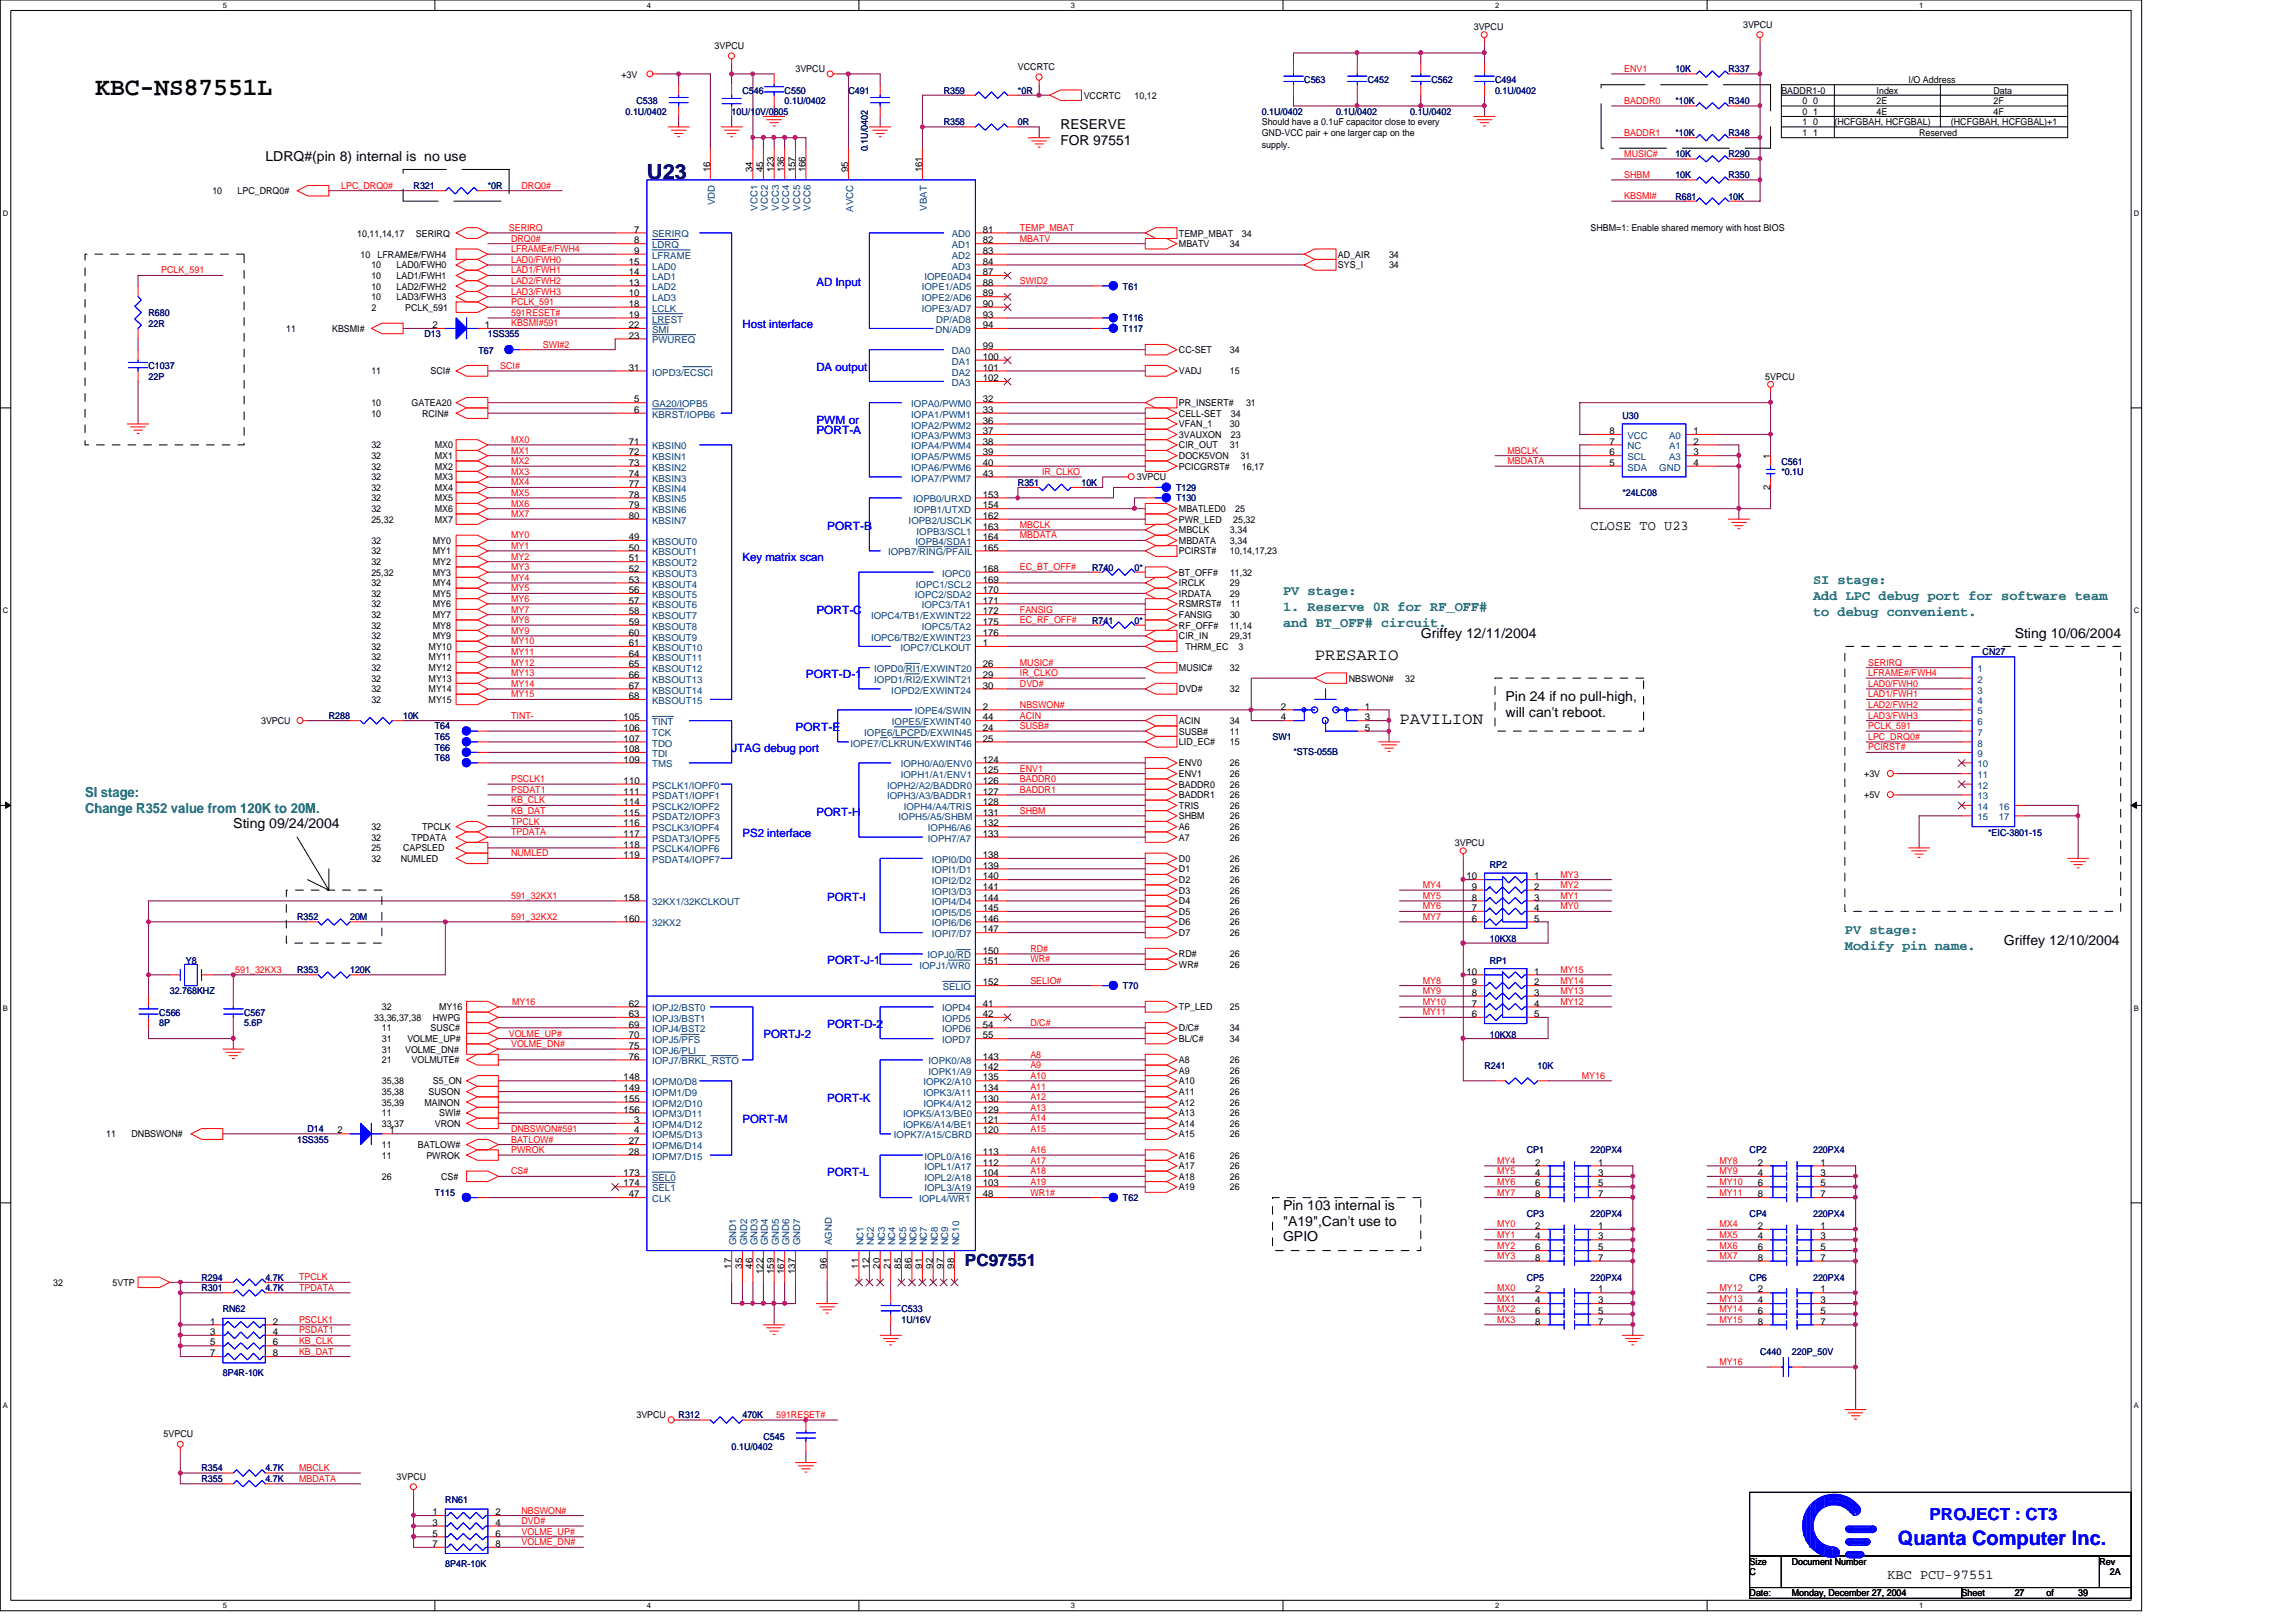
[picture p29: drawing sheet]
<svg xmlns="http://www.w3.org/2000/svg" width="297mm" height="210mm" viewBox="0 0 297 210" stroke-linecap="round" stroke-linejoin="round" font-family="sans-serif">
<defs><g id="words">
<text font-size="3.3" x="12.4" y="12.3">KBC-NS87551L</text>
<text font-size="2.7" fill="#000080" x="83.7" y="23.1">U23</text>
<text font-size="2.6" fill="#00f" x="245.5" y="199.9">Quanta Computer Inc.</text>
<g font-size="2.2">
<text x="170.1" y="85.4">PRESARIO</text>
<text x="181.1" y="93.6">PAVILION</text>
</g>
<text font-size="2.2" fill="#000080" x="124.8" y="163.9">PC97551</text>
<text font-size="2.2" fill="#00f" x="249.6" y="196.8">PROJECT : CT3</text>
<g font-size="1.8">
<text x="137.2" y="16.7">RESERVE</text>
<text x="34.3" y="20.8">LDRQ#(pin 8) internal is no use</text>
<text x="137.2" y="18.7">FOR 97551</text>
<text x="205.8" y="68.6">CLOSE TO U23</text>
<text x="183.8" y="82.5">Griffey 12/11/2004</text>
<text x="260.6" y="82.5">Sting 10/06/2004</text>
<text x="194.8" y="90.8">Pin 24 if no pull-high,</text>
<text x="194.8" y="92.8">will can't reboot.</text>
<text x="30.2" y="107.2">Sting 09/24/2004</text>
<text x="259.2" y="122.3">Griffey 12/10/2004</text>
<text x="166" y="156.6">Pin 103 internal is</text>
<text x="166" y="158.6">&quot;A19&quot;,Can't use to</text>
<text x="166" y="160.7">GPIO</text>
<text x="244.2" y="204.4">KBC PCU-97551</text>
</g>
<g font-size="1.8" fill="#008040">
<text x="166" y="77">PV stage:</text>
<text x="234.6" y="75.6">SI stage:</text>
<text x="234.6" y="77.6">Add LPC debug port for software team</text>
<text x="166" y="79">1. Reserve 0R for RF_OFF#</text>
<text x="166" y="81.1">and BT_OFF# circuit.</text>
<text x="234.6" y="79.7">to debug convenient.</text>
<text x="11" y="103.1">SI stage:</text>
<text x="11" y="105.2">Change R352 value from 120K to 20M.</text>
<text x="238.7" y="120.8">PV stage:</text>
<text x="238.7" y="122.9">Modify pin name.</text>
</g>
<g font-size="1.5" fill="#00f">
<text x="105.6" y="37">AD Input</text>
<text x="96.1" y="42.5">Host interface</text>
<text x="105.6" y="48">DA output</text>
<text x="105.6" y="54.8">PWM or</text>
<text x="105.6" y="56.2">PORT-A</text>
<text x="107" y="68.5">PORT-B</text>
<text x="96.1" y="72.6">Key matrix scan</text>
<text x="105.6" y="79.5">PORT-C</text>
<text x="104.3" y="87.8">PORT-D-1</text>
<text x="102.9" y="94.6">PORT-E</text>
<text x="94.7" y="97.4">JTAG debug port</text>
<text x="105.6" y="105.6">PORT-H</text>
<text x="96.1" y="108.3">PS2 interface</text>
<text x="107" y="116.5">PORT-I</text>
<text x="107" y="124.8">PORT-J-1</text>
<text x="98.8" y="134.4">PORTJ-2</text>
<text x="107" y="133">PORT-D-2</text>
<text x="107" y="142.6">PORT-K</text>
<text x="96.1" y="145.4">PORT-M</text>
<text x="107" y="152.2">PORT-L</text>
</g>
<g font-size="1.2">
<text x="190.7" y="3.9">3VPCU</text>
<text x="225.5" y="3.6">3VPCU</text>
<text x="80.4" y="10">+3V</text>
<text x="92.5" y="6.3">3VPCU</text>
<text x="102.9" y="9.4">3VPCU</text>
<text x="131.7" y="9.1">VCCRTC</text>
<text x="246.9" y="10.7">I/O Address</text>
<text x="140.2" y="12.8">VCCRTC</text>
<text x="146.8" y="12.8">10,12</text>
<text x="163.2" y="16.2">Should have a 0.1uF capacitor close to every</text>
<text x="163.2" y="17.7">GND-VCC pair + one larger cap on the</text>
<text x="230.5" y="12.1">BADDR1-0</text>
<text x="233.2" y="16.2">1</text>
<text x="233.2" y="14.9">0</text>
<text x="233.2" y="13.5">0</text>
<text x="233.2" y="17.6">1</text>
<text x="234.6" y="13.5">0</text>
<text x="234.6" y="14.9">1</text>
<text x="234.6" y="16.2">0</text>
<text x="234.6" y="17.6">1</text>
<text x="237.3" y="16.2">(HCFGBAH, HCFGBAL)</text>
<text x="242.8" y="14.9">4E</text>
<text x="242.8" y="13.5">2E</text>
<text x="242.8" y="12.1">Index</text>
<text x="248.3" y="17.6">Reserved</text>
<text x="252.4" y="16.2">(HCFGBAH, HCFGBAL)+1</text>
<text x="257.9" y="13.5">2F</text>
<text x="257.9" y="12.1">Data</text>
<text x="257.9" y="14.9">4F</text>
<text x="91.9" y="22.3" transform="rotate(-90 91.9 22.3)">16</text>
<text x="97.4" y="22.3" transform="rotate(-90 97.4 22.3)">34</text>
<text x="98.7" y="22.3" transform="rotate(-90 98.7 22.3)">45</text>
<text x="100.1" y="22.3" transform="rotate(-90 100.1 22.3)">123</text>
<text x="101.5" y="22.3" transform="rotate(-90 101.5 22.3)">136</text>
<text x="102.9" y="22.3" transform="rotate(-90 102.9 22.3)">157</text>
<text x="104.2" y="22.3" transform="rotate(-90 104.2 22.3)">166</text>
<text x="109.7" y="22.3" transform="rotate(-90 109.7 22.3)">95</text>
<text x="119.3" y="22.3" transform="rotate(-90 119.3 22.3)">161</text>
<text x="163.2" y="19.1">supply.</text>
<text x="27.5" y="25.1">10</text>
<text x="30.7" y="25.1">LPC_DRQ0#</text>
<text x="205.8" y="29.9">SHBM=1: Enable shared memory with host BIOS</text>
<text x="46.2" y="30.6">10,11,14,17</text>
<text x="46.6" y="33.4">10</text>
<text x="48" y="34.7">10</text>
<text x="48.8" y="33.4">LFRAME#/FWH4</text>
<text x="51.3" y="34.7">LAD0/FWH0</text>
<text x="53.8" y="30.6">SERIRQ</text>
<text x="81.4" y="34.2">15</text>
<text x="81.4" y="35.6">14</text>
<text x="82" y="32.9">9</text>
<text x="82" y="31.5">8</text>
<text x="82" y="30.1">7</text>
<text x="127.2" y="30.1">81</text>
<text x="127.2" y="31.5">82</text>
<text x="127.2" y="32.9">83</text>
<text x="127.2" y="34.2">84</text>
<text x="127.2" y="35.6">87</text>
<text x="152.5" y="30.6">TEMP_MBAT</text>
<text x="152.5" y="32">MBATV</text>
<text x="159.1" y="32">34</text>
<text x="160.7" y="30.6">34</text>
<text x="173.1" y="33.4">AD_AIR</text>
<text x="173.1" y="34.7">SYS_I</text>
<text x="179.7" y="33.4">34</text>
<text x="179.7" y="34.7">34</text>
<text x="48" y="40.2">2</text>
<text x="48" y="36.1">10</text>
<text x="48" y="37.5">10</text>
<text x="48" y="38.9">10</text>
<text x="51.3" y="36.1">LAD1/FWH1</text>
<text x="51.3" y="37.5">LAD2/FWH2</text>
<text x="51.3" y="38.9">LAD3/FWH3</text>
<text x="52.4" y="40.2">PCLK_591</text>
<text x="81.4" y="41.1">19</text>
<text x="81.4" y="37">13</text>
<text x="81.4" y="38.4">10</text>
<text x="81.4" y="39.7">18</text>
<text x="127.2" y="37">88</text>
<text x="127.2" y="38.4">89</text>
<text x="127.2" y="39.7">90</text>
<text x="127.2" y="41.1">93</text>
<text x="37" y="43">11</text>
<text x="43" y="43">KBSMI#</text>
<text x="56" y="42.5">2</text>
<text x="62.7" y="42.5">1</text>
<text x="81.4" y="48">31</text>
<text x="81.4" y="42.5">22</text>
<text x="81.4" y="43.8">23</text>
<text x="127.2" y="45.2">99</text>
<text x="127.2" y="46.6">100</text>
<text x="127.2" y="48">101</text>
<text x="127.2" y="42.5">94</text>
<text x="152.5" y="45.7">CC-SET</text>
<text x="159.1" y="45.7">34</text>
<text x="48" y="53.9">10</text>
<text x="48" y="48.4">11</text>
<text x="48" y="52.6">10</text>
<text x="53.3" y="52.6">GATEA20</text>
<text x="54.6" y="53.9">RCIN#</text>
<text x="55.7" y="48.4">SCI#</text>
<text x="82" y="53.4">6</text>
<text x="82" y="52.1">5</text>
<text x="127.2" y="49.3">102</text>
<text x="127.2" y="52.1">32</text>
<text x="127.2" y="53.4">33</text>
<text x="152.5" y="48.4">VADJ</text>
<text x="152.5" y="52.6">PR_INSERT#</text>
<text x="152.5" y="53.9">CELL-SET</text>
<text x="159.1" y="48.4">15</text>
<text x="159.3" y="53.9">34</text>
<text x="161.2" y="52.6">31</text>
<text x="228.4" y="49.1">5VPCU</text>
<text x="48" y="58">32</text>
<text x="48" y="59.4">32</text>
<text x="56.3" y="58">MX0</text>
<text x="56.3" y="59.4">MX1</text>
<text x="81.4" y="57.5">71</text>
<text x="81.4" y="58.9">72</text>
<text x="127.2" y="54.8">36</text>
<text x="127.2" y="56.2">37</text>
<text x="127.2" y="57.5">38</text>
<text x="127.2" y="58.9">39</text>
<text x="152.5" y="55.3">VFAN_1</text>
<text x="152.5" y="59.4">DOCK5VON</text>
<text x="152.5" y="58">CIR_OUT</text>
<text x="152.5" y="56.7">3VAUXON</text>
<text x="159.1" y="55.3">30</text>
<text x="159.1" y="58">31</text>
<text x="159.3" y="56.7">23</text>
<text x="160.5" y="59.4">31</text>
<text x="208.2" y="58.9">6</text>
<text x="208.2" y="57.5">7</text>
<text x="208.2" y="56.2">8</text>
<text x="219.1" y="56.2">1</text>
<text x="219.1" y="57.5">2</text>
<text x="219.1" y="58.9">3</text>
<text x="229" y="59.4" transform="rotate(-90 229 59.4)">1</text>
<text x="48" y="64.9">32</text>
<text x="48" y="63.5">32</text>
<text x="48" y="62.1">32</text>
<text x="48" y="60.8">32</text>
<text x="56.3" y="64.9">MX5</text>
<text x="56.3" y="63.5">MX4</text>
<text x="56.3" y="62.1">MX3</text>
<text x="56.3" y="60.8">MX2</text>
<text x="81.4" y="60.3">73</text>
<text x="81.4" y="61.7">74</text>
<text x="81.4" y="63">77</text>
<text x="81.4" y="64.4">78</text>
<text x="81.4" y="65.8">79</text>
<text x="127.2" y="64.4">153</text>
<text x="127.2" y="65.8">154</text>
<text x="127.2" y="60.3">40</text>
<text x="127.2" y="61.7">43</text>
<text x="147.1" y="62.1">3VPCU</text>
<text x="152.5" y="60.8">PCICGRST#</text>
<text x="160.7" y="60.8">16,17</text>
<text x="208.2" y="60.3">5</text>
<text x="219.1" y="60.3">4</text>
<text x="229" y="63.4" transform="rotate(-90 229 63.4)">2</text>
<text x="48" y="66.3">32</text>
<text x="48" y="67.6">25,32</text>
<text x="48" y="71.8">32</text>
<text x="48" y="70.4">32</text>
<text x="56" y="71.8">MY1</text>
<text x="56" y="70.4">MY0</text>
<text x="56.3" y="66.3">MX6</text>
<text x="56.3" y="67.6">MX7</text>
<text x="81.4" y="67.1">80</text>
<text x="81.4" y="69.9">49</text>
<text x="81.4" y="71.2">50</text>
<text x="127.2" y="69.9">164</text>
<text x="127.2" y="71.2">165</text>
<text x="127.2" y="67.1">162</text>
<text x="127.2" y="68.5">163</text>
<text x="152.5" y="69">MBCLK</text>
<text x="152.5" y="70.4">MBDATA</text>
<text x="152.5" y="71.8">PCIRST#</text>
<text x="152.5" y="66.3">MBATLED0</text>
<text x="152.5" y="67.6">PWR_LED</text>
<text x="159.1" y="69">3,34</text>
<text x="159.1" y="71.8">10,14,17,23</text>
<text x="159.1" y="70.4">3,34</text>
<text x="159.6" y="67.6">25,32</text>
<text x="159.8" y="66.3">25</text>
<text x="48" y="77.3">32</text>
<text x="48" y="73.2">32</text>
<text x="48" y="75.9">32</text>
<text x="48" y="74.5">25,32</text>
<text x="56" y="77.3">MY5</text>
<text x="56" y="73.2">MY2</text>
<text x="56" y="75.9">MY4</text>
<text x="56" y="74.5">MY3</text>
<text x="81.4" y="72.6">51</text>
<text x="81.4" y="74">52</text>
<text x="81.4" y="75.4">53</text>
<text x="81.4" y="76.8">56</text>
<text x="127.2" y="74">168</text>
<text x="127.2" y="75.4">169</text>
<text x="127.2" y="76.8">170</text>
<text x="152.5" y="75.9">IRCLK</text>
<text x="152.5" y="77.3">IRDATA</text>
<text x="152.5" y="74.5">BT_OFF#</text>
<text x="159.1" y="75.9">29</text>
<text x="159.1" y="77.3">29</text>
<text x="159.1" y="74.5">11,32</text>
<text x="48" y="78.6">32</text>
<text x="48" y="81.4">32</text>
<text x="48" y="82.7">32</text>
<text x="48" y="80">32</text>
<text x="56" y="78.6">MY6</text>
<text x="56" y="81.4">MY8</text>
<text x="56" y="82.7">MY9</text>
<text x="56" y="80">MY7</text>
<text x="81.4" y="78.1">57</text>
<text x="81.4" y="79.5">58</text>
<text x="81.4" y="80.9">59</text>
<text x="81.4" y="82.3">60</text>
<text x="81.4" y="83.6">61</text>
<text x="127.2" y="78.1">171</text>
<text x="127.2" y="79.5">172</text>
<text x="127.2" y="80.9">175</text>
<text x="127.2" y="82.3">176</text>
<text x="127.2" y="83.6">1</text>
<text x="152.5" y="80">FANSIG</text>
<text x="152.5" y="78.6">RSMRST#</text>
<text x="152.5" y="81.4">RF_OFF#</text>
<text x="152.5" y="82.7">CIR_IN</text>
<text x="159.1" y="82.7">29,31</text>
<text x="159.1" y="81.4">11,14</text>
<text x="159.1" y="80">30</text>
<text x="159.3" y="78.6">11</text>
<text x="48" y="85.5">32</text>
<text x="48" y="84.1">32</text>
<text x="48" y="86.9">32</text>
<text x="48" y="89.6">32</text>
<text x="48" y="88.2">32</text>
<text x="55.5" y="85.5">MY11</text>
<text x="55.5" y="84.1">MY10</text>
<text x="55.5" y="86.9">MY12</text>
<text x="55.5" y="89.6">MY14</text>
<text x="55.5" y="88.2">MY13</text>
<text x="81.4" y="85">64</text>
<text x="81.4" y="86.4">65</text>
<text x="81.4" y="87.7">66</text>
<text x="81.4" y="89.1">67</text>
<text x="127.2" y="86.4">26</text>
<text x="127.2" y="87.7">29</text>
<text x="127.2" y="89.1">30</text>
<text x="152.5" y="86.9">MUSIC#</text>
<text x="152.5" y="89.6">DVD#</text>
<text x="153.4" y="84.1">THRM_EC</text>
<text x="159.1" y="89.6">32</text>
<text x="159.1" y="86.9">32</text>
<text x="160.2" y="84.1">3</text>
<text x="174.5" y="88.2">NBSWON#</text>
<text x="181.8" y="88.2">32</text>
<text x="33.8" y="93.7">3VPCU</text>
<text x="48" y="91">32</text>
<text x="55.5" y="91">MY15</text>
<text x="80.7" y="94.6">106</text>
<text x="80.7" y="96">107</text>
<text x="80.7" y="93.2">105</text>
<text x="81.4" y="90.5">68</text>
<text x="127.2" y="94.6">24</text>
<text x="127.2" y="96">25</text>
<text x="127.2" y="93.2">44</text>
<text x="127.2" y="91.8">2</text>
<text x="152.5" y="95.1">SUSB#</text>
<text x="152.5" y="93.7">ACIN</text>
<text x="159.1" y="95.1">11</text>
<text x="159.1" y="93.7">34</text>
<text x="165.7" y="93.2">4</text>
<text x="165.7" y="91.8">2</text>
<text x="176.6" y="91.8">1</text>
<text x="176.6" y="93.2">3</text>
<text x="176.6" y="94.6">5</text>
<text x="80.7" y="97.3">108</text>
<text x="80.7" y="98.7">109</text>
<text x="80.7" y="101.4">110</text>
<text x="127.2" y="98.7">124</text>
<text x="127.2" y="100.1">125</text>
<text x="127.2" y="101.4">126</text>
<text x="152.5" y="99.2">ENV0</text>
<text x="152.5" y="100.6">ENV1</text>
<text x="152.5" y="101.9">BADDR0</text>
<text x="152.5" y="96.4">LID_EC#</text>
<text x="159.1" y="101.9">26</text>
<text x="159.1" y="96.4">15</text>
<text x="159.1" y="99.2">26</text>
<text x="159.1" y="100.6">26</text>
<text x="241.2" y="100.6">+3V</text>
<text x="48" y="107.4">32</text>
<text x="54.6" y="107.4">TPCLK</text>
<text x="80.7" y="102.8">111</text>
<text x="80.7" y="104.2">114</text>
<text x="80.7" y="105.5">115</text>
<text x="80.7" y="106.9">116</text>
<text x="127.2" y="105.5">131</text>
<text x="127.2" y="102.8">127</text>
<text x="127.2" y="106.9">132</text>
<text x="127.2" y="104.2">128</text>
<text x="152.5" y="103.3">BADDR1</text>
<text x="152.5" y="104.7">TRIS</text>
<text x="152.5" y="106">SHBM</text>
<text x="152.5" y="107.4">A6</text>
<text x="159.1" y="103.3">26</text>
<text x="159.1" y="106">26</text>
<text x="159.1" y="107.4">26</text>
<text x="159.1" y="104.7">26</text>
<text x="241.2" y="103.3">+5V</text>
<text x="48" y="111.5">32</text>
<text x="48" y="110.2">25</text>
<text x="48" y="108.8">32</text>
<text x="51.9" y="111.5">NUMLED</text>
<text x="52.2" y="110.2">CAPSLED</text>
<text x="53.3" y="108.8">TPDATA</text>
<text x="80.7" y="108.3">117</text>
<text x="80.7" y="109.7">118</text>
<text x="80.7" y="111">119</text>
<text x="127.2" y="111">138</text>
<text x="127.2" y="112.4">139</text>
<text x="127.2" y="113.8">140</text>
<text x="127.2" y="108.3">133</text>
<text x="152.5" y="108.8">A7</text>
<text x="152.5" y="112.9">D1</text>
<text x="152.5" y="111.5">D0</text>
<text x="159.1" y="112.9">26</text>
<text x="159.1" y="111.5">26</text>
<text x="159.1" y="108.8">26</text>
<text x="188.2" y="109.5">3VPCU</text>
<text x="189.7" y="113.8">10</text>
<text x="198.5" y="113.8">1</text>
<text x="80.7" y="116.5">158</text>
<text x="80.7" y="119.3">160</text>
<text x="127.2" y="115.1">141</text>
<text x="127.2" y="116.5">144</text>
<text x="127.2" y="117.9">145</text>
<text x="127.2" y="119.3">146</text>
<text x="152.5" y="118.4">D5</text>
<text x="152.5" y="119.8">D6</text>
<text x="152.5" y="115.7">D3</text>
<text x="152.5" y="114.3">D2</text>
<text x="152.5" y="117">D4</text>
<text x="159.1" y="118.4">26</text>
<text x="159.1" y="119.8">26</text>
<text x="159.1" y="115.7">26</text>
<text x="159.1" y="114.3">26</text>
<text x="159.1" y="117">26</text>
<text x="190.4" y="115.1">9</text>
<text x="190.4" y="116.5">8</text>
<text x="190.4" y="117.9">7</text>
<text x="190.4" y="119.3">6</text>
<text x="198.5" y="117.9">4</text>
<text x="198.5" y="116.5">3</text>
<text x="198.5" y="115.1">2</text>
<text x="198.5" y="119.3">5</text>
<text x="127.2" y="123.4">150</text>
<text x="127.2" y="124.8">151</text>
<text x="127.2" y="120.7">147</text>
<text x="152.5" y="125.3">WR#</text>
<text x="152.5" y="121.2">D7</text>
<text x="152.5" y="123.9">RD#</text>
<text x="159.1" y="123.9">26</text>
<text x="159.1" y="121.2">26</text>
<text x="159.1" y="125.3">26</text>
<text x="49.4" y="130.7">32</text>
<text x="56.8" y="130.7">MY16</text>
<text x="81.4" y="130.3">62</text>
<text x="81.4" y="131.6">63</text>
<text x="127.2" y="127.5">152</text>
<text x="127.2" y="130.3">41</text>
<text x="127.2" y="131.6">42</text>
<text x="152.5" y="130.7">TP_LED</text>
<text x="159.1" y="130.7">25</text>
<text x="189.7" y="126.1">10</text>
<text x="190.4" y="127.5">9</text>
<text x="190.4" y="128.9">8</text>
<text x="190.4" y="130.3">7</text>
<text x="190.4" y="131.6">6</text>
<text x="198.5" y="130.3">4</text>
<text x="198.5" y="128.9">3</text>
<text x="198.5" y="127.5">2</text>
<text x="198.5" y="126.1">1</text>
<text x="198.5" y="131.6">5</text>
<text x="48.4" y="132.1">33,36,37,38</text>
<text x="49.4" y="133.5">11</text>
<text x="49.4" y="137.6">21</text>
<text x="49.4" y="136.2">31</text>
<text x="49.4" y="134.9">31</text>
<text x="52.4" y="136.2">VOLME_DN#</text>
<text x="52.7" y="134.9">VOLME_UP#</text>
<text x="53.3" y="137.6">VOLMUTE#</text>
<text x="55.7" y="133.5">SUSC#</text>
<text x="56" y="132.1">HWPG</text>
<text x="81.4" y="134.4">70</text>
<text x="81.4" y="137.1">76</text>
<text x="81.4" y="133">69</text>
<text x="81.4" y="135.7">75</text>
<text x="127.2" y="133">54</text>
<text x="127.2" y="134.4">55</text>
<text x="127.2" y="137.1">143</text>
<text x="152.5" y="134.9">BL/C#</text>
<text x="152.5" y="133.5">D/C#</text>
<text x="152.5" y="137.6">A8</text>
<text x="159.1" y="134.9">34</text>
<text x="159.1" y="133.5">34</text>
<text x="159.1" y="137.6">26</text>
<text x="49.4" y="140.3">35,38</text>
<text x="49.4" y="143.1">35,39</text>
<text x="49.4" y="141.7">35,38</text>
<text x="54.9" y="143.1">MAINON</text>
<text x="55.5" y="141.7">SUSON</text>
<text x="56" y="140.3">S5_ON</text>
<text x="80.7" y="139.8">148</text>
<text x="80.7" y="141.2">149</text>
<text x="80.7" y="142.6">155</text>
<text x="80.7" y="144">156</text>
<text x="127.2" y="144">129</text>
<text x="127.2" y="139.8">135</text>
<text x="127.2" y="141.2">134</text>
<text x="127.2" y="142.6">130</text>
<text x="127.2" y="138.5">142</text>
<text x="152.5" y="143.1">A12</text>
<text x="152.5" y="139">A9</text>
<text x="152.5" y="140.3">A10</text>
<text x="152.5" y="141.7">A11</text>
<text x="159.1" y="143.1">26</text>
<text x="159.1" y="140.3">26</text>
<text x="159.1" y="141.7">26</text>
<text x="159.1" y="139">26</text>
<text x="13.8" y="147.2">11</text>
<text x="17" y="147.2">DNBSWON#</text>
<text x="43.6" y="146.7">2</text>
<text x="49.4" y="145.8">33,37</text>
<text x="49.4" y="144.4">11</text>
<text x="49.4" y="148.6">11</text>
<text x="49.4" y="149.9">11</text>
<text x="50.4" y="146.7">1</text>
<text x="54.1" y="148.6">BATLOW#</text>
<text x="55.2" y="149.9">PWROK</text>
<text x="56.3" y="145.8">VRON</text>
<text x="56.8" y="144.4">SWI#</text>
<text x="81.4" y="148.1">27</text>
<text x="81.4" y="149.4">28</text>
<text x="82" y="145.3">3</text>
<text x="82" y="146.7">4</text>
<text x="127.2" y="145.3">121</text>
<text x="127.2" y="149.4">113</text>
<text x="127.2" y="146.7">120</text>
<text x="152.5" y="144.4">A13</text>
<text x="152.5" y="147.2">A15</text>
<text x="152.5" y="145.8">A14</text>
<text x="152.5" y="149.9">A16</text>
<text x="159.1" y="144.4">26</text>
<text x="159.1" y="147.2">26</text>
<text x="159.1" y="145.8">26</text>
<text x="159.1" y="149.9">26</text>
<text x="49.4" y="152.7">26</text>
<text x="57.1" y="152.7">CS#</text>
<text x="80.7" y="152.2">173</text>
<text x="80.7" y="153.5">174</text>
<text x="81.4" y="154.9">47</text>
<text x="127.2" y="154.9">48</text>
<text x="127.2" y="150.8">112</text>
<text x="127.2" y="152.2">104</text>
<text x="127.2" y="153.5">103</text>
<text x="152.5" y="151.3">A17</text>
<text x="152.5" y="152.7">A18</text>
<text x="152.5" y="154.1">A19</text>
<text x="159.1" y="151.3">26</text>
<text x="159.1" y="152.7">26</text>
<text x="159.1" y="154.1">26</text>
<text x="198.6" y="154.9">8</text>
<text x="198.6" y="153.5">6</text>
<text x="198.6" y="152.2">4</text>
<text x="198.6" y="150.8">2</text>
<text x="206.8" y="150.8">1</text>
<text x="206.8" y="152.2">3</text>
<text x="206.8" y="153.5">5</text>
<text x="206.8" y="154.9">7</text>
<text x="227.4" y="154.9">8</text>
<text x="227.4" y="153.5">6</text>
<text x="227.4" y="152.2">4</text>
<text x="227.4" y="150.8">2</text>
<text x="235.5" y="150.8">1</text>
<text x="235.5" y="152.2">3</text>
<text x="235.5" y="153.5">5</text>
<text x="235.5" y="154.9">7</text>
<text x="198.6" y="161.8">6</text>
<text x="198.6" y="160.4">4</text>
<text x="198.6" y="159">2</text>
<text x="206.8" y="159">1</text>
<text x="206.8" y="160.4">3</text>
<text x="206.8" y="161.8">5</text>
<text x="227.4" y="161.8">6</text>
<text x="227.4" y="160.4">4</text>
<text x="227.4" y="159">2</text>
<text x="235.5" y="159">1</text>
<text x="235.5" y="160.4">3</text>
<text x="235.5" y="161.8">5</text>
<text x="6.9" y="166.4">32</text>
<text x="14.6" y="166.4">5VTP</text>
<text x="94.6" y="164.2" transform="rotate(-90 94.6 164.2)">17</text>
<text x="96" y="164.2" transform="rotate(-90 96 164.2)">35</text>
<text x="97.4" y="164.2" transform="rotate(-90 97.4 164.2)">46</text>
<text x="98.7" y="164.8" transform="rotate(-90 98.7 164.8)">122</text>
<text x="100.1" y="164.8" transform="rotate(-90 100.1 164.8)">159</text>
<text x="101.5" y="164.8" transform="rotate(-90 101.5 164.8)">167</text>
<text x="102.9" y="164.8" transform="rotate(-90 102.9 164.8)">137</text>
<text x="107" y="164.2" transform="rotate(-90 107 164.2)">96</text>
<text x="111.1" y="164.2" transform="rotate(-90 111.1 164.2)">11</text>
<text x="112.4" y="164.2" transform="rotate(-90 112.4 164.2)">12</text>
<text x="113.8" y="164.2" transform="rotate(-90 113.8 164.2)">20</text>
<text x="115.2" y="164.2" transform="rotate(-90 115.2 164.2)">21</text>
<text x="116.6" y="164.2" transform="rotate(-90 116.6 164.2)">85</text>
<text x="117.9" y="164.2" transform="rotate(-90 117.9 164.2)">86</text>
<text x="119.3" y="164.2" transform="rotate(-90 119.3 164.2)">91</text>
<text x="120.7" y="164.2" transform="rotate(-90 120.7 164.2)">92</text>
<text x="122" y="164.2" transform="rotate(-90 122 164.2)">97</text>
<text x="123.4" y="164.2" transform="rotate(-90 123.4 164.2)">98</text>
<text x="198.6" y="167.3">2</text>
<text x="198.6" y="163.2">8</text>
<text x="206.8" y="167.3">1</text>
<text x="206.8" y="163.2">7</text>
<text x="227.4" y="163.2">8</text>
<text x="227.4" y="167.3">2</text>
<text x="235.5" y="163.2">7</text>
<text x="235.5" y="167.3">1</text>
<text x="27.2" y="171.4">1</text>
<text x="27.2" y="172.8">3</text>
<text x="35.3" y="172.8">4</text>
<text x="35.3" y="171.4">2</text>
<text x="198.6" y="171.4">8</text>
<text x="198.6" y="170">6</text>
<text x="198.6" y="168.7">4</text>
<text x="206.8" y="168.7">3</text>
<text x="206.8" y="170">5</text>
<text x="206.8" y="171.4">7</text>
<text x="227.4" y="171.4">8</text>
<text x="227.4" y="170">6</text>
<text x="227.4" y="168.7">4</text>
<text x="235.5" y="168.7">3</text>
<text x="235.5" y="170">5</text>
<text x="235.5" y="171.4">7</text>
<text x="27.2" y="174.1">5</text>
<text x="27.2" y="175.5">7</text>
<text x="35.3" y="175.5">8</text>
<text x="35.3" y="174.1">6</text>
<text x="82.3" y="183.6">3VPCU</text>
<text x="21.2" y="186">5VPCU</text>
<text x="51.3" y="191.5">3VPCU</text>
<text x="56" y="196.1">1</text>
<text x="56" y="197.4">3</text>
<text x="64.1" y="197.4">4</text>
<text x="64.1" y="196.1">2</text>
<text x="56" y="198.8">5</text>
<text x="56" y="200.2">7</text>
<text x="64.1" y="200.2">8</text>
<text x="64.1" y="198.8">6</text>
<text x="226.4" y="203.8">C</text>
<text x="226.4" y="202.5">Size</text>
<text x="231.8" y="202.5">Document Number</text>
<text x="271.6" y="202.5">Rev</text>
<text x="273" y="203.8">2A</text>
<text x="226.4" y="206.6">Date:</text>
<text x="231.8" y="206.6">Monday, December 27, 2004</text>
<text x="253.8" y="206.6">Sheet</text>
<text x="260.6" y="206.6">27</text>
<text x="264.7" y="206.6">of</text>
<text x="268.9" y="206.6">39</text>
</g>
<g font-size="1.2" fill="#000080">
<text x="168.7" y="10.7">C563</text>
<text x="176.9" y="10.7">C452</text>
<text x="185.2" y="10.7">C562</text>
<text x="193.4" y="10.7">C494</text>
<text x="216.7" y="9.4">10K</text>
<text x="223.6" y="9.4">R337</text>
<text x="80.9" y="14.9">0.1U/0402</text>
<text x="82.3" y="13.5">C538</text>
<text x="94.7" y="14.9">10U/10V/0805</text>
<text x="96.1" y="12.1">C546</text>
<text x="101.5" y="12.1">C550</text>
<text x="101.5" y="13.5">0.1U/0402</text>
<text x="109.8" y="12.1">C491</text>
<text x="122.1" y="12.1">R359</text>
<text x="122.1" y="16.2">R358</text>
<text x="131.7" y="12.1">*0R</text>
<text x="131.7" y="16.2">0R</text>
<text x="163.2" y="14.9">0.1U/0402</text>
<text x="172.8" y="14.9">0.1U/0402</text>
<text x="182.5" y="14.9">0.1U/0402</text>
<text x="193.4" y="12.1">0.1U/0402</text>
<text x="216.7" y="17.6">*10K</text>
<text x="216.7" y="13.5">*10K</text>
<text x="223.6" y="17.6">R348</text>
<text x="223.6" y="13.5">R340</text>
<text x="112.3" y="19.6" transform="rotate(-90 112.3 19.6)">0.1U/0402</text>
<text x="216.7" y="20.3">10K</text>
<text x="216.7" y="23.1">10K</text>
<text x="223.6" y="20.3">R290</text>
<text x="223.6" y="23.1">R350</text>
<text x="53.5" y="24.4">R321</text>
<text x="63.1" y="24.4">*0R</text>
<text x="216.7" y="25.8">R681</text>
<text x="223.6" y="25.8">10K</text>
<text x="19.2" y="40.9">R680</text>
<text x="145.3" y="37.5">T61</text>
<text x="145.3" y="41.6">T116</text>
<text x="19.2" y="47.8">C1037</text>
<text x="19.2" y="42.3">22R</text>
<text x="54.9" y="43.6">D13</text>
<text x="61.9" y="45.8">T67</text>
<text x="63.1" y="43.6">1SS355</text>
<text x="145.3" y="43">T117</text>
<text x="19.2" y="49.1">22P</text>
<text x="209.9" y="54.2">U30</text>
<text x="131.7" y="62.9">R351</text>
<text x="139.9" y="62.9">10K</text>
<text x="152.1" y="63.5">T129</text>
<text x="152.1" y="64.9">T130</text>
<text x="209.9" y="64.2">*24LC08</text>
<text x="230.5" y="60.1">C561</text>
<text x="230.5" y="61.5">*0.1U</text>
<text x="141.3" y="73.8">R740</text>
<text x="146.8" y="73.8">0*</text>
<text x="141.3" y="80.7">R741</text>
<text x="146.8" y="80.7">0*</text>
<text x="256.5" y="84.8">CN27</text>
<text x="42.5" y="93">R288</text>
<text x="52.2" y="93">10K</text>
<text x="56.3" y="94.4">T64</text>
<text x="56.3" y="95.8">T65</text>
<text x="164.6" y="95.8">SW1</text>
<text x="56.3" y="97.2">T66</text>
<text x="56.3" y="98.5">T68</text>
<text x="167.3" y="97.7">*STS-055B</text>
<text x="192.7" y="112.4">RP2</text>
<text x="257.2" y="108.2">*EIC-3801-15</text>
<text x="38.4" y="119.1">R352</text>
<text x="45.3" y="119.1">20M</text>
<text x="24" y="124.7">Y8</text>
<text x="38.4" y="125.9">R353</text>
<text x="45.3" y="125.9">120K</text>
<text x="192.7" y="122">10KX8</text>
<text x="192.7" y="124.7">RP1</text>
<text x="20.6" y="131.4">C566</text>
<text x="22" y="128.7">32.768KHZ</text>
<text x="31.6" y="131.4">C567</text>
<text x="145.3" y="128">T70</text>
<text x="20.6" y="132.8">8P</text>
<text x="31.6" y="132.8">5.6P</text>
<text x="192.7" y="134.3">10KX8</text>
<text x="192.1" y="138.3">R241</text>
<text x="198.9" y="138.3">10K</text>
<text x="38.4" y="147.9">1SS355</text>
<text x="39.8" y="146.5">D14</text>
<text x="197.5" y="149.3">CP1</text>
<text x="205.8" y="149.3">220PX4</text>
<text x="226.4" y="149.3">CP2</text>
<text x="234.6" y="149.3">220PX4</text>
<text x="56.3" y="154.7">T115</text>
<text x="145.3" y="155.4">T62</text>
<text x="197.5" y="157.5">CP3</text>
<text x="205.8" y="157.5">220PX4</text>
<text x="226.4" y="157.5">CP4</text>
<text x="234.6" y="157.5">220PX4</text>
<text x="26.1" y="165.7">R294</text>
<text x="26.1" y="167.1">R301</text>
<text x="34.3" y="165.7">4.7K</text>
<text x="34.3" y="167.1">4.7K</text>
<text x="197.5" y="165.7">CP5</text>
<text x="205.8" y="165.7">220PX4</text>
<text x="226.4" y="165.7">CP6</text>
<text x="234.6" y="165.7">220PX4</text>
<text x="28.8" y="169.8">RN62</text>
<text x="116.6" y="169.8">C533</text>
<text x="116.6" y="171.2">1U/16V</text>
<text x="28.8" y="178.1">8P4R-10K</text>
<text x="227.7" y="175.3">C440</text>
<text x="231.8" y="175.3">220P_50V</text>
<text x="87.8" y="183.6">R312</text>
<text x="96.1" y="183.6">470K</text>
<text x="26.1" y="190.4">R354</text>
<text x="26.1" y="191.8">R355</text>
<text x="34.3" y="190.4">4.7K</text>
<text x="34.3" y="191.8">4.7K</text>
<text x="94.7" y="187.7">0.1U/0402</text>
<text x="98.8" y="186.3">C545</text>
<text x="57.6" y="194.5">RN61</text>
<text x="57.6" y="202.7">8P4R-10K</text>
</g>
<g font-size="1.2" fill="#f00">
<text x="210.1" y="9.3">ENV1</text>
<text x="210.1" y="17.6">BADDR1</text>
<text x="210.1" y="13.5">BADDR0</text>
<text x="210.1" y="23">SHBM</text>
<text x="210.1" y="20.3">MUSIC#</text>
<text x="44.2" y="24.4">LPC_DRQ0#</text>
<text x="65.8" y="29.9">SERIRQ</text>
<text x="67.5" y="24.4">DRQ0#</text>
<text x="131.9" y="29.9">TEMP_MBAT</text>
<text x="210.1" y="25.8">KBSMI#</text>
<text x="20.9" y="35.4">PCLK_591</text>
<text x="66.1" y="32.6">LFRAME#/FWH4</text>
<text x="66.1" y="35.4">LAD1/FWH1</text>
<text x="66.1" y="34">LAD0/FWH0</text>
<text x="66.1" y="31.3">DRQ0#</text>
<text x="131.9" y="31.3">MBATV</text>
<text x="66.1" y="40.9">591RESET#</text>
<text x="66.1" y="39.5">PCLK_591</text>
<text x="66.1" y="36.7">LAD2/FWH2</text>
<text x="66.1" y="38.1">LAD3/FWH3</text>
<text x="131.9" y="36.7">SWID2</text>
<text x="64.7" y="47.8">SCI#</text>
<text x="66.1" y="42.2">KBSMI#591</text>
<text x="70.2" y="45">SWI#2</text>
<text x="66.1" y="57.3">MX0</text>
<text x="66.1" y="58.7">MX1</text>
<text x="195" y="58.7">MBCLK</text>
<text x="66.1" y="65.6">MX6</text>
<text x="66.1" y="61.5">MX3</text>
<text x="66.1" y="62.8">MX4</text>
<text x="66.1" y="60.1">MX2</text>
<text x="66.1" y="64.2">MX5</text>
<text x="134.8" y="61.5">IR_CLKO</text>
<text x="195" y="60.1">MBDATA</text>
<text x="66.1" y="71">MY1</text>
<text x="66.1" y="66.9">MX7</text>
<text x="66.1" y="69.7">MY0</text>
<text x="131.9" y="68.3">MBCLK</text>
<text x="131.9" y="69.7">MBDATA</text>
<text x="66.1" y="73.8">MY3</text>
<text x="66.1" y="72.4">MY2</text>
<text x="66.1" y="77.9">MY6</text>
<text x="66.1" y="75.2">MY4</text>
<text x="66.1" y="76.5">MY5</text>
<text x="131.9" y="73.8">EC_BT_OFF#</text>
<text x="66.1" y="83.4">MY10</text>
<text x="66.1" y="79.3">MY7</text>
<text x="66.1" y="82">MY9</text>
<text x="66.1" y="80.6">MY8</text>
<text x="131.9" y="79.3">FANSIG</text>
<text x="131.9" y="80.6">EC_RF_OFF#</text>
<text x="66.1" y="86.1">MY12</text>
<text x="66.1" y="84.8">MY11</text>
<text x="66.1" y="88.9">MY14</text>
<text x="66.1" y="87.5">MY13</text>
<text x="131.9" y="87.5">IR_CLKO</text>
<text x="131.9" y="88.9">DVD#</text>
<text x="131.9" y="86.1">MUSIC#</text>
<text x="241.7" y="86.1">SERIRQ</text>
<text x="241.7" y="88.9">LAD0/FWH0</text>
<text x="241.7" y="87.5">LFRAME#/FWH4</text>
<text x="66.1" y="90.3">MY15</text>
<text x="66.1" y="93">TINT-</text>
<text x="131.9" y="91.6">NBSWON#</text>
<text x="131.9" y="94.4">SUSB#</text>
<text x="131.9" y="93">ACIN</text>
<text x="241.7" y="90.3">LAD1/FWH1</text>
<text x="241.7" y="91.6">LAD2/FWH2</text>
<text x="241.7" y="95.8">LPC_DRQ0#</text>
<text x="241.7" y="93">LAD3/FWH3</text>
<text x="241.7" y="94.4">PCLK_591</text>
<text x="66.1" y="101.2">PSCLK1</text>
<text x="131.9" y="99.9">ENV1</text>
<text x="131.9" y="101.2">BADDR0</text>
<text x="241.7" y="97.1">PCIRST#</text>
<text x="66.1" y="104">KB_CLK</text>
<text x="66.1" y="105.3">KB_DAT</text>
<text x="66.1" y="106.7">TPCLK</text>
<text x="66.1" y="102.6">PSDAT1</text>
<text x="131.9" y="102.6">BADDR1</text>
<text x="131.9" y="105.3">SHBM</text>
<text x="66.1" y="110.8">NUMLED</text>
<text x="66.1" y="108.1">TPDATA</text>
<text x="201.9" y="113.6">MY3</text>
<text x="66.1" y="119">591_32KX2</text>
<text x="66.1" y="116.3">591_32KX1</text>
<text x="184.1" y="114.9">MY4</text>
<text x="184.1" y="117.7">MY6</text>
<text x="184.1" y="119">MY7</text>
<text x="184.1" y="116.3">MY5</text>
<text x="201.9" y="116.3">MY1</text>
<text x="201.9" y="114.9">MY2</text>
<text x="201.9" y="117.7">MY0</text>
<text x="30.4" y="125.9">591_32KX3</text>
<text x="133.3" y="124.5">WR#</text>
<text x="133.3" y="123.2">RD#</text>
<text x="201.9" y="125.9">MY15</text>
<text x="66.2" y="130">MY16</text>
<text x="133.3" y="127.3">SELIO#</text>
<text x="184.1" y="127.3">MY8</text>
<text x="184.1" y="131.4">MY11</text>
<text x="184.1" y="128.7">MY9</text>
<text x="184.1" y="130">MY10</text>
<text x="201.9" y="130">MY12</text>
<text x="201.9" y="127.3">MY14</text>
<text x="201.9" y="128.7">MY13</text>
<text x="65.8" y="134.2">VOLME_UP#</text>
<text x="66.1" y="135.5">VOLME_DN#</text>
<text x="133.3" y="132.8">D/C#</text>
<text x="133.3" y="136.9">A8</text>
<text x="133.3" y="141">A11</text>
<text x="133.3" y="142.4">A12</text>
<text x="133.3" y="138.3">A9</text>
<text x="133.3" y="143.8">A13</text>
<text x="133.3" y="139.6">A10</text>
<text x="204.6" y="139.6">MY16</text>
<text x="66.1" y="147.9">BATLOW#</text>
<text x="66.1" y="146.5">DNBSWON#591</text>
<text x="66.1" y="149.2">PWROK</text>
<text x="133.3" y="149.2">A16</text>
<text x="133.3" y="146.5">A15</text>
<text x="133.3" y="145.1">A14</text>
<text x="66.1" y="152">CS#</text>
<text x="133.3" y="154.7">WR1#</text>
<text x="133.3" y="150.6">A17</text>
<text x="133.3" y="152">A18</text>
<text x="133.3" y="153.3">A19</text>
<text x="193.7" y="152">MY5</text>
<text x="193.7" y="150.6">MY4</text>
<text x="193.7" y="154.7">MY7</text>
<text x="193.7" y="153.3">MY6</text>
<text x="222.5" y="152">MY9</text>
<text x="222.5" y="150.6">MY8</text>
<text x="222.5" y="153.3">MY10</text>
<text x="222.5" y="154.7">MY11</text>
<text x="193.7" y="161.6">MY2</text>
<text x="193.7" y="160.2">MY1</text>
<text x="193.7" y="158.8">MY0</text>
<text x="222.5" y="161.6">MX6</text>
<text x="222.5" y="158.8">MX4</text>
<text x="222.5" y="160.2">MX5</text>
<text x="38.7" y="165.7">TPCLK</text>
<text x="38.7" y="167">TPDATA</text>
<text x="193.7" y="162.9">MY3</text>
<text x="193.7" y="167">MX0</text>
<text x="222.5" y="162.9">MX7</text>
<text x="222.5" y="167">MY12</text>
<text x="38.7" y="172.6">PSDAT1</text>
<text x="38.7" y="171.2">PSCLK1</text>
<text x="38.7" y="173.9">KB_CLK</text>
<text x="193.7" y="168.4">MX1</text>
<text x="193.7" y="169.8">MX2</text>
<text x="193.7" y="171.2">MX3</text>
<text x="222.5" y="168.4">MY13</text>
<text x="222.5" y="171.2">MY15</text>
<text x="222.5" y="169.8">MY14</text>
<text x="38.7" y="175.3">KB_DAT</text>
<text x="222.5" y="176.7">MY16</text>
<text x="100.4" y="183.5">591RESET#</text>
<text x="38.7" y="190.4">MBCLK</text>
<text x="38.7" y="191.8">MBDATA</text>
<text x="67.5" y="195.9">NBSWON#</text>
<text x="67.5" y="197.2">DVD#</text>
<text x="67.5" y="200">VOLME_DN#</text>
<text x="67.5" y="198.6">VOLME_UP#</text>
</g>
<g font-size="1.2" fill="#004080">
<text x="92.5" y="26.6" transform="rotate(-90 92.5 26.6)">VDD</text>
<text x="98" y="27.3" transform="rotate(-90 98 27.3)">VCC1</text>
<text x="99.4" y="27.3" transform="rotate(-90 99.4 27.3)">VCC2</text>
<text x="100.7" y="27.3" transform="rotate(-90 100.7 27.3)">VCC3</text>
<text x="102.1" y="27.3" transform="rotate(-90 102.1 27.3)">VCC4</text>
<text x="103.5" y="27.3" transform="rotate(-90 103.5 27.3)">VCC5</text>
<text x="104.9" y="27.3" transform="rotate(-90 104.9 27.3)">VCC6</text>
<text x="110.4" y="27.4" transform="rotate(-90 110.4 27.4)">AVCC</text>
<text x="119.9" y="27.3" transform="rotate(-90 119.9 27.3)">VBAT</text>
<text x="84.4" y="34.9">LAD0</text>
<text x="84.4" y="33.5">LFRAME</text>
<text x="84.4" y="30.7">SERIRQ</text>
<text x="84.4" y="32.1">LDRQ</text>
<text x="123.1" y="30.7">AD0</text>
<text x="123.1" y="32.1">AD1</text>
<text x="123.1" y="33.5">AD2</text>
<text x="123.1" y="34.9">AD3</text>
<text x="84.4" y="36.2">LAD1</text>
<text x="84.4" y="37.6">LAD2</text>
<text x="84.4" y="39">LAD3</text>
<text x="84.4" y="41.7">LREST</text>
<text x="84.4" y="40.3">LCLK</text>
<text x="119.2" y="37.6">IOPE1/AD5</text>
<text x="119.2" y="39">IOPE2/AD6</text>
<text x="119.2" y="40.3">IOPE3/AD7</text>
<text x="119.6" y="36.2">IOPE0AD4</text>
<text x="121.1" y="41.7">DP/AD8</text>
<text x="84.4" y="43.1">SMI</text>
<text x="84.4" y="44.4">PWUREQ</text>
<text x="121" y="43.1">DN/AD9</text>
<text x="123.1" y="45.8">DA0</text>
<text x="123.1" y="47.2">DA1</text>
<text x="84.4" y="52.7">GA20/IOPB5</text>
<text x="84.4" y="48.6">IOPD3/ECSCI</text>
<text x="117.9" y="52.7">IOPA0/PWM0</text>
<text x="123.1" y="48.6">DA2</text>
<text x="123.1" y="50">DA3</text>
<text x="84.4" y="54.1">KBRST/IOPB6</text>
<text x="84.4" y="58.2">KBSIN0</text>
<text x="84.4" y="59.6">KBSIN1</text>
<text x="117.9" y="54.1">IOPA1/PWM1</text>
<text x="117.9" y="55.5">IOPA2/PWM2</text>
<text x="117.9" y="56.8">IOPA3/PWM3</text>
<text x="117.9" y="58.2">IOPA4/PWM4</text>
<text x="117.9" y="59.6">IOPA5/PWM5</text>
<text x="210.6" y="59.6">SCL</text>
<text x="210.6" y="58.2">NC</text>
<text x="210.6" y="56.8">VCC</text>
<text x="215.9" y="56.8">A0</text>
<text x="215.9" y="58.2">A1</text>
<text x="215.9" y="59.6">A3</text>
<text x="84.4" y="60.9">KBSIN2</text>
<text x="84.4" y="62.3">KBSIN3</text>
<text x="84.4" y="63.7">KBSIN4</text>
<text x="84.4" y="65">KBSIN5</text>
<text x="117.9" y="60.9">IOPA6/PWM6</text>
<text x="117.9" y="62.3">IOPA7/PWM7</text>
<text x="118.1" y="65">IOPB0/URXD</text>
<text x="210.6" y="60.9">SDA</text>
<text x="214.7" y="60.9">GND</text>
<text x="84.4" y="66.4">KBSIN6</text>
<text x="84.4" y="67.8">KBSIN7</text>
<text x="84.4" y="70.5">KBSOUT0</text>
<text x="84.4" y="71.9">KBSOUT1</text>
<text x="114.9" y="71.9">IOPB7/RING/PFAIL</text>
<text x="117.6" y="67.8">IOPB2/USCLK</text>
<text x="118.2" y="66.4">IOPB1/UTXD</text>
<text x="118.4" y="70.5">IOPB4/SDA1</text>
<text x="118.6" y="69.2">IOPB3/SCL1</text>
<text x="84.4" y="73.3">KBSOUT2</text>
<text x="84.4" y="74.6">KBSOUT3</text>
<text x="84.4" y="76">KBSOUT4</text>
<text x="84.4" y="77.4">KBSOUT5</text>
<text x="118.4" y="77.4">IOPC2/SDA2</text>
<text x="118.5" y="76">IOPC1/SCL2</text>
<text x="121.9" y="74.6">IOPC0</text>
<text x="84.4" y="78.7">KBSOUT6</text>
<text x="84.4" y="80.1">KBSOUT7</text>
<text x="84.4" y="81.5">KBSOUT8</text>
<text x="84.4" y="82.9">KBSOUT9</text>
<text x="112.7" y="80.1">IOPC4/TB1/EXWINT22</text>
<text x="112.7" y="82.9">IOPC6/TB2/EXWINT23</text>
<text x="119.2" y="78.7">IOPC3/TA1</text>
<text x="119.2" y="81.5">IOPC5/TA2</text>
<text x="84.4" y="84.2">KBSOUT10</text>
<text x="84.4" y="85.6">KBSOUT11</text>
<text x="84.4" y="87">KBSOUT12</text>
<text x="84.4" y="88.3">KBSOUT13</text>
<text x="84.4" y="89.7">KBSOUT14</text>
<text x="113.1" y="87">IOPD0/RI1/EXWINT20</text>
<text x="113.1" y="88.3">IOPD1/RI2/EXWINT21</text>
<text x="115.3" y="89.7">IOPD2/EXWINT24</text>
<text x="116.5" y="84.2">IOPC7/CLKOUT</text>
<text x="255.8" y="87">1</text>
<text x="255.8" y="88.3">2</text>
<text x="255.8" y="89.7">3</text>
<text x="84.4" y="91.1">KBSOUT15</text>
<text x="84.4" y="95.2">TCK</text>
<text x="84.4" y="93.9">TINT</text>
<text x="111.8" y="95.2">IOPE6/LPCPD/EXWIN45</text>
<text x="115.4" y="93.9">IOPE5/EXWINT40</text>
<text x="118.4" y="92.5">IOPE4/SWIN</text>
<text x="255.8" y="91.1">4</text>
<text x="255.8" y="92.5">5</text>
<text x="255.8" y="93.9">6</text>
<text x="255.8" y="95.2">7</text>
<text x="84.4" y="98">TDI</text>
<text x="84.4" y="96.6">TDO</text>
<text x="84.4" y="99.3">TMS</text>
<text x="110" y="96.6">IOPE7/CLKRUN/EXWINT46</text>
<text x="116.5" y="99.3">IOPH0/A0/ENV0</text>
<text x="116.5" y="100.7">IOPH1/A1/ENV1</text>
<text x="255.8" y="96.6">8</text>
<text x="255.8" y="98">9</text>
<text x="255.8" y="99.3">10</text>
<text x="255.8" y="100.7">11</text>
<text x="84.4" y="102.1">PSCLK1/IOPF0</text>
<text x="84.4" y="103.5">PSDAT1/IOPF1</text>
<text x="84.4" y="104.8">PSCLK2/IOPF2</text>
<text x="84.4" y="106.2">PSDAT2/IOPF3</text>
<text x="84.4" y="107.6">PSCLK3/IOPF4</text>
<text x="114.8" y="102.1">IOPH2/A2/BADDR0</text>
<text x="114.8" y="103.5">IOPH3/A3/BADDR1</text>
<text x="116.2" y="106.2">IOPH5/A5/SHBM</text>
<text x="116.9" y="104.8">IOPH4/A4/TRIS</text>
<text x="120.1" y="107.6">IOPH6/A6</text>
<text x="255.8" y="102.1">12</text>
<text x="255.8" y="103.5">13</text>
<text x="255.8" y="104.8">14</text>
<text x="255.8" y="106.2">15</text>
<text x="258.6" y="104.8">16</text>
<text x="258.6" y="106.2">17</text>
<text x="84.4" y="108.9">PSDAT3/IOPF5</text>
<text x="84.4" y="110.3">PSCLK4/IOPF6</text>
<text x="84.4" y="111.7">PSDAT4/IOPF7</text>
<text x="120.1" y="108.9">IOPH7/A7</text>
<text x="120.6" y="111.7">IOPI0/D0</text>
<text x="120.6" y="113">IOPI1/D1</text>
<text x="84.4" y="117.2">32KX1/32KCLKOUT</text>
<text x="84.4" y="119.9">32KX2</text>
<text x="120.6" y="114.4">IOPI2/D2</text>
<text x="120.6" y="115.8">IOPI3/D3</text>
<text x="120.6" y="117.2">IOPI4/D4</text>
<text x="120.6" y="118.5">IOPI5/D5</text>
<text x="120.6" y="119.9">IOPI6/D6</text>
<text x="119" y="125.4">IOPJ1/WR0</text>
<text x="120" y="124">IOPJ0/RD</text>
<text x="120.6" y="121.3">IOPI7/D7</text>
<text x="84.4" y="130.9">IOPJ2/BST0</text>
<text x="121.9" y="130.9">IOPD4</text>
<text x="122" y="128.1">SELIO</text>
<text x="84.4" y="132.2">IOPJ3/BST1</text>
<text x="84.4" y="133.6">IOPJ4/BST2</text>
<text x="84.4" y="135">IOPJ5/PFS</text>
<text x="84.4" y="136.4">IOPJ6/PLI</text>
<text x="84.4" y="137.8">IOPJ7/BRKL_RSTO</text>
<text x="120.1" y="137.8">IOPK0/A8</text>
<text x="121.9" y="132.2">IOPD5</text>
<text x="121.9" y="133.6">IOPD6</text>
<text x="121.9" y="135">IOPD7</text>
<text x="84.4" y="140.5">IOPM0/D8</text>
<text x="84.4" y="141.9">IOPM1/D9</text>
<text x="84.4" y="143.2">IOPM2/D10</text>
<text x="119.5" y="140.5">IOPK2/A10</text>
<text x="119.5" y="141.9">IOPK3/A11</text>
<text x="119.5" y="143.2">IOPK4/A12</text>
<text x="120.1" y="139.1">IOPK1/A9</text>
<text x="84.4" y="144.6">IOPM3/D11</text>
<text x="84.4" y="146">IOPM4/D12</text>
<text x="84.4" y="147.3">IOPM5/D13</text>
<text x="84.4" y="148.7">IOPM6/D14</text>
<text x="115.7" y="147.3">IOPK7/A15/CBRD</text>
<text x="116.8" y="144.6">IOPK5/A13/BE0</text>
<text x="116.8" y="146">IOPK6/A14/BE1</text>
<text x="84.4" y="150.1">IOPM7/D15</text>
<text x="84.4" y="152.8">SEL0</text>
<text x="84.4" y="154.2">SEL1</text>
<text x="84.4" y="155.6">CLK</text>
<text x="118.9" y="155.6">IOPL4/WR1</text>
<text x="119.6" y="150.1">IOPL0/A16</text>
<text x="119.6" y="151.5">IOPL1/A17</text>
<text x="119.6" y="152.8">IOPL2/A18</text>
<text x="119.6" y="154.2">IOPL3/A19</text>
<text x="95.2" y="161.2" transform="rotate(-90 95.2 161.2)">GND1</text>
<text x="96.6" y="161.2" transform="rotate(-90 96.6 161.2)">GND2</text>
<text x="98" y="161.2" transform="rotate(-90 98 161.2)">GND3</text>
<text x="99.4" y="161.2" transform="rotate(-90 99.4 161.2)">GND4</text>
<text x="100.7" y="161.2" transform="rotate(-90 100.7 161.2)">GND5</text>
<text x="102.1" y="161.2" transform="rotate(-90 102.1 161.2)">GND6</text>
<text x="103.5" y="161.2" transform="rotate(-90 103.5 161.2)">GND7</text>
<text x="107.6" y="161.2" transform="rotate(-90 107.6 161.2)">AGND</text>
<text x="111.7" y="161.2" transform="rotate(-90 111.7 161.2)">NC1</text>
<text x="113.1" y="161.2" transform="rotate(-90 113.1 161.2)">NC2</text>
<text x="114.5" y="161.2" transform="rotate(-90 114.5 161.2)">NC3</text>
<text x="115.8" y="161.2" transform="rotate(-90 115.8 161.2)">NC4</text>
<text x="117.2" y="161.2" transform="rotate(-90 117.2 161.2)">NC5</text>
<text x="118.6" y="161.2" transform="rotate(-90 118.6 161.2)">NC6</text>
<text x="119.9" y="161.2" transform="rotate(-90 119.9 161.2)">NC7</text>
<text x="121.3" y="161.2" transform="rotate(-90 121.3 161.2)">NC8</text>
<text x="122.7" y="161.2" transform="rotate(-90 122.7 161.2)">NC9</text>
<text x="124.1" y="161.2" transform="rotate(-90 124.1 161.2)">NC10</text>
</g>
<g font-size="1">
<text x="28.8" y="1">5</text>
<text x="83.7" y="1">4</text>
<text x="138.6" y="1">3</text>
<text x="193.4" y="1">2</text>
<text x="248.3" y="1">1</text>
<text x=".4" y="27.9">D</text>
<text x="276.1" y="27.9">D</text>
<text x=".4" y="79.4">C</text>
<text x="276.1" y="79.4">C</text>
<text x=".4" y="130.8">B</text>
<text x="276.1" y="130.8">B</text>
<text x=".4" y="182.2">A</text>
<text x="276.1" y="182.2">A</text>
<text x="28.8" y="208.1">5</text>
<text x="83.7" y="208.1">4</text>
<text x="138.6" y="208.1">3</text>
<text x="193.4" y="208.1">2</text>
<text x="248.3" y="208.1">1</text>
</g>
</g></defs>
<path d="M0 0h277.1v208.4h-277.1zM1.4 1.4h274.3v205.7h-274.3z" fill="none" stroke="#000" stroke-width=".13"/>
<g fill="#fff">
<path d="M28.8 .1h.6v1.1h-.6z"/>
<path d="M28.8 207.2h.6v1.1h-.6z"/>
</g>
<path d="M56.3 0v1.4M56.3 207.1v1.3" fill="none" stroke="#000" stroke-width=".13"/>
<g fill="#fff">
<path d="M83.7 .1h.5v1.1h-.5z"/>
<path d="M83.7 207.2h.5v1.1h-.5z"/>
</g>
<path d="M111.1 0v1.4M111.1 207.1v1.3" fill="none" stroke="#000" stroke-width=".13"/>
<g fill="#fff">
<path d="M138.6 .1h.5v1.1h-.5z"/>
<path d="M138.6 207.2h.5v1.1h-.5z"/>
</g>
<path d="M166 0v1.4M166 207.1v1.3" fill="none" stroke="#000" stroke-width=".13"/>
<g fill="#fff">
<path d="M193.4 .1h.6v1.1h-.6z"/>
<path d="M193.4 207.2h.6v1.1h-.6z"/>
</g>
<path d="M220.8 0v1.4M220.8 207.1v1.3" fill="none" stroke="#000" stroke-width=".13"/>
<g fill="#fff">
<path d="M248.3 .1h.5v1.1h-.5z"/>
<path d="M248.3 207.2h.5v1.1h-.5z"/>
<path d="M.4 27.1h.7v1.1h-.7z"/>
<path d="M276.1 27.1h.7v1.1h-.7z"/>
<path d="M.4 78.5h.7v1.1h-.7z"/>
<path d="M276.1 78.5h.7v1.1h-.7z"/>
</g>
<path d="M0 52.8h1.4M275.7 52.8h1.4" fill="none" stroke="#000" stroke-width=".13"/>
<g fill="#fff">
<path d="M.4 129.9h.6v1.1h-.6z"/>
<path d="M276.1 129.9h.6v1.1h-.6z"/>
</g>
<path d="M0 104.2h1.4M275.7 104.2h1.4" fill="none" stroke="#000" stroke-width=".13"/>
<path d="M.7 103.8l.7 .4-.7 .4zM275.7 104.2l.7-.4v.8z" fill="#000" stroke="#000" stroke-width=".13"/>
<g fill="#fff">
<path d="M.4 181.4h.6v1.1h-.6z"/>
<path d="M276.1 181.4h.6v1.1h-.6z"/>
</g>
<g fill="none" stroke="#000" stroke-width=".13">
<path d="M230.5 11h37v6.8h-37zM230.5 12.3h37M230.5 16.4h37M230.5 15.1h37M230.5 13.7h37M237.3 11v6.8M251 11v5.4M38.4 108.3l4.1 6.9M42.5 112.4v2.8l-2.7-1.4M0 155.7h1.4M275.7 155.7h1.4M226.4 193.1h49.3v8.2h-49.3z"/>
<path d="M226.4 201.3h4.1v4.1h-4.1zM226.4 205.4h27.4v1.4h-27.4zM230.5 201.3h41.1v4.1h-41.1zM253.8 205.4h21.9v1.4h-21.9zM271.6 201.3h4.1v4.1h-4.1z"/>
</g>
<g fill="none" stroke="#800040" stroke-width=".13">
<path d="M85 9.6h6.9v9.6M87.8 9.6v1.4M87.8 15.1v1.3M94.7 9.6h5.5M94.7 8.2v2.8M94.7 15.1v1.3M97.4 17.8h6.9v1.4M97.4 9.6v9.6M98.8 17.8v1.4M100.2 13.7v1.4M100.2 17.8v1.4M101.5 17.8v1.4"/>
<path d="M102.9 17.8v1.4M108.4 9.6h5.5v1.4M109.8 9.6v9.6M113.9 15.1v1.3M119.3 16.4h5.5M124.8 12.3h-5.5v6.9M131.7 12.3h4.1M131.7 16.4h2.7v1.4M134.4 11v1.3M167.3 12.3v1.4h24.8M175.6 6.9v1.3M175.6 12.3v1.4"/>
<path d="M183.8 6.9v1.3M183.8 12.3v1.4M192.1 5.5v2.7M192.1 12.3v2.8M192.1 6.9h-24.8v1.3M208.5 17.8h9.6M208.5 9.6h9.6M208.5 13.7h9.6M225 17.8h2.7M225 9.6h2.7M225 13.7h2.7M227.7 5.5v20.5h-2.7"/>
<path d="M28.8 35.6h-10.9v1.4M42.5 24.7h13.8M63.1 24.7h9.6M63.1 30.1h16.5M63.1 37h16.5M63.1 32.9h16.5M63.1 35.6h16.5M63.1 39.8h16.5M63.1 34.3h16.5M63.1 31.5h16.5M63.1 38.4h16.5M130.3 30.1h17.9"/>
<path d="M130.3 37h11M130.3 32.9h38.4M130.3 34.3h38.4M130.3 31.5h17.9M208.5 23.3h9.6M208.5 20.6h9.6M208.5 26h9.6M225 23.3h2.7M225 20.6h2.7M17.9 43.9v1.4M17.9 49.4v5.5M52.2 42.5h4.1"/>
<path d="M63.1 42.5h16.5M63.1 41.1h16.5M63.1 57.6h16.5M63.1 52.1h16.5M63.1 53.5h16.5M63.1 59h16.5M63.1 48h16.5M79.6 43.9v1.4h-11M130.3 42.5h11M130.3 41.1h11M130.3 57.6h17.9M130.3 52.1h17.9"/>
<path d="M130.3 56.2h17.9M130.3 53.5h17.9M130.3 59h17.9M130.3 45.3h17.9M130.3 48h17.9M130.3 54.9h17.9M193.4 59h12.4M205.8 57.6h-1.4v8.2h24.7v-2.7M222.2 57.6h2.8v9.6M222.2 56.2h6.9M222.2 59h2.8M229.1 52.1h-24.7v4.1h1.4"/>
<path d="M229.1 50.7v8.3M63.1 74h16.5M63.1 71.3h16.5M63.1 67.2h16.5M63.1 65.8h16.5M63.1 72.7h16.5M63.1 61.7h16.5M63.1 79.5h16.5M63.1 63.1h16.5M63.1 78.1h16.5M63.1 60.3h16.5M63.1 75.4h16.5"/>
<path d="M63.1 69.9h16.5M63.1 76.8h16.5M63.1 64.4h16.5M130.3 74h11M130.3 71.3h17.9M130.3 67.2h17.9M130.3 65.8h16.5M130.3 61.7h9.6M130.3 68.6h17.9M130.3 79.5h17.9M130.3 78.1h17.9M130.3 60.3h17.9"/>
<path d="M130.3 75.4h17.9M130.3 69.9h17.9M130.3 76.8h17.9M133.1 63.1h-1.4v1.3h-1.4M145.4 61.7h-2.7v1.4h-2.8M148.2 64.4h-1.4v1.4h1.4M148.2 63.1h-4.1v1.3h-12.4M193.4 60.3h12.4M222.2 60.3h2.8M39.8 93.3h5.5M52.2 93.3h27.4M63.1 96h16.5"/>
<path d="M63.1 86.4h16.5M63.1 83.7h16.5M63.1 98.7h16.5M63.1 85h16.5M63.1 89.2h16.5M63.1 87.8h16.5M63.1 82.3h16.5M63.1 80.9h16.5M63.1 94.6h16.5M63.1 90.5h16.5M63.1 97.4h16.5M130.3 96h17.9"/>
<path d="M130.3 86.4h17.9M130.3 83.7h17.9M130.3 98.7h17.9M130.3 89.2h17.9M130.3 87.8h17.9M130.3 82.3h17.9M130.3 80.9h11M130.3 94.6h17.9M130.3 91.9h35.7M130.3 93.3h17.9M170.1 87.8h-8.2v5.5h4.1M177 94.6h2.7"/>
<path d="M177 91.9h2.7v4.1M177 93.3h2.7M241.4 96h12.4M241.4 86.4h12.4M241.4 89.2h12.4M241.4 87.8h12.4M241.4 94.6h12.4M241.4 90.5h12.4M241.4 91.9h12.4M241.4 93.3h12.4M241.4 97.4h12.4M19.2 119.3h20.6"/>
<path d="M46.6 119.3h33M57.6 119.3v6.9h-11M63.1 111.1h16.5M63.1 102.9h16.5M63.1 105.6h16.5M63.1 104.2h16.5M63.1 107h16.5M63.1 101.5h16.5M63.1 108.3h16.5M63.1 109.7h16.5M79.6 116.6h-60.4v12.3M130.3 111.1h17.9"/>
<path d="M130.3 119.3h17.9M130.3 102.9h17.9M130.3 117.9h17.9M130.3 115.2h17.9M130.3 113.8h17.9M130.3 112.4h17.9M130.3 116.6h17.9M130.3 105.6h17.9M130.3 100.1h17.9M130.3 104.2h17.9M130.3 107h17.9M130.3 101.5h17.9"/>
<path d="M130.3 108.3h17.9M181.1 119.3h9.6M181.1 117.9h9.6M181.1 115.2h9.6M181.1 116.6h9.6M189.3 113.8h1.4M189.3 111.1v28.8h4.1M198.9 119.3h1.4v2.7h-11M198.9 117.9h9.6M198.9 115.2h9.6M198.9 113.8h9.6M198.9 116.6h9.6"/>
<path d="M245.5 102.9h8.3M245.5 100.1h8.3M253.8 105.6h-5.5v4.1M262 105.6h6.9M262 104.2h6.9v6.9M19.2 126.2h2.8M19.2 133v1.4h11M27.5 126.2h12.3M30.2 126.2v2.7M30.2 133v2.8M64.5 130.3h15.1M64.5 134.4h15.1"/>
<path d="M64.5 133h15.1M64.5 137.2h15.1M64.5 139.9h15.1M64.5 131.7h15.1M64.5 135.8h15.1M130.3 120.7h17.9M130.3 130.3h17.9M130.3 124.8h17.9M130.3 123.4h17.9M130.3 127.6h11M130.3 134.4h17.9M130.3 133h17.9"/>
<path d="M130.3 137.2h17.9M130.3 138.5h17.9M130.3 139.9h17.9M181.1 130.3h9.6M181.1 127.6h9.6M181.1 131.7h9.6M181.1 128.9h9.6M189.3 126.2h1.4M198.9 126.2h9.6M198.9 130.3h9.6M198.9 127.6h9.6M198.9 131.7h1.4v2.7h-11"/>
<path d="M198.9 128.9h9.6M200.3 139.9h8.2M28.8 146.7h15.1M50.8 146.7h28.8M63.1 155h16.5M64.5 152.2h15.1M64.5 149.5h15.1M64.5 144h15.1M64.5 141.3h15.1M64.5 145.4h15.1M64.5 142.6h15.1M64.5 148.1h15.1"/>
<path d="M130.3 152.2h17.9M130.3 155h11M130.3 149.5h17.9M130.3 150.9h17.9M130.3 144h17.9M130.3 146.7h17.9M130.3 141.3h17.9M130.3 145.4h17.9M130.3 142.6h17.9M130.3 153.6h17.9M192.1 152.2h6.8M192.1 155h6.8"/>
<path d="M192.1 150.9h6.8M192.1 159.1h6.8M192.1 153.6h6.8M207.1 152.2h4.1M207.1 155h4.1M207.1 150.9h4.1v21.9M207.1 159.1h4.1M207.1 153.6h4.1M220.8 152.2h6.9M220.8 155h6.9M220.8 150.9h6.9M220.8 159.1h6.9"/>
<path d="M220.8 153.6h6.9M235.9 152.2h4.2M235.9 155h4.2M235.9 150.9h4.2v31.5M235.9 159.1h4.2M235.9 153.6h4.2M22 165.9h6.8M23.3 172.8h4.2M23.3 171.4h4.2M23.3 174.2h4.2M23.3 165.9v9.7h4.2M23.3 167.3h5.5"/>
<path d="M35.7 172.8h9.6M35.7 171.4h9.6M35.7 174.2h9.6M35.7 175.6h9.6M35.7 167.3h9.6M35.7 165.9h9.6M94.7 165.9v2.8h8.2v-2.8M96.1 165.9v2.8M97.4 165.9v2.8M98.8 165.9v2.8M100.2 165.9v5.5M101.5 165.9v2.8"/>
<path d="M107 165.9v2.8M115.2 165.9v1.4M115.2 171.4v1.4M192.1 171.4h6.8M192.1 168.7h6.8M192.1 170.1h6.8M192.1 163.2h6.8M192.1 161.8h6.8M192.1 167.3h6.8M192.1 160.4h6.8M207.1 171.4h4.1M207.1 168.7h4.1"/>
<path d="M207.1 170.1h4.1M207.1 163.2h4.1M207.1 161.8h4.1M207.1 167.3h4.1M207.1 160.4h4.1M220.8 171.4h6.9M220.8 168.7h6.9M220.8 170.1h6.9M220.8 163.2h6.9M220.8 161.8h6.9M220.8 167.3h6.9M220.8 160.4h6.9"/>
<path d="M220.8 176.9h8.3M233.2 176.9h6.9M235.9 171.4h4.2M235.9 168.7h4.2M235.9 170.1h4.2M235.9 163.2h4.2M235.9 161.8h4.2M235.9 167.3h4.2M235.9 160.4h4.2M23.3 190.6h5.5M23.3 187.9v4.1h5.5M35.7 190.6h10.9"/>
<path d="M35.7 192h10.9M53.5 193.4v6.8h2.8M53.5 198.9h2.8M53.5 196.1h2.8M53.5 197.5h2.8M64.5 198.9h11M64.5 196.1h11M64.5 197.5h11M87.8 183.8h2.7M97.4 183.8h11M104.3 187.9v1.4M64.5 200.2h11"/>
</g>
<g fill="#f0f" stroke="#f0f" stroke-width=".13">
<path d="M104.1 183.6l.1-.1 .2 .1v.3l-.2 .1-.1-.1z" fill-rule="evenodd"/>
<path d="M227.5 23.1l.2-.1 .2 .1-.1 .4h-.1h-.2z" fill-rule="evenodd"/>
<path d="M227.5 9.4l.2-.1 .2 .1-.1 .3-.1 .1-.2-.1z" fill-rule="evenodd"/>
<path d="M227.5 13.5l.2-.1 .2 .1-.1 .3-.1 .1-.2-.1z" fill-rule="evenodd"/>
<path d="M97.2 9.4l.2-.1 .2 .1-.1 .3-.1 .1-.2-.1z" fill-rule="evenodd"/>
<path d="M97.2 17.6l.2-.1 .2 .1-.1 .4h-.1h-.2z" fill-rule="evenodd"/>
<path d="M227.5 20.3h.2l.2 .1-.1 .3-.1 .1-.2-.1z" fill-rule="evenodd"/>
<path d="M227.5 17.6l.2-.1 .2 .1-.1 .4h-.1h-.2z" fill-rule="evenodd"/>
<path d="M179.5 93h.2l.2 .1-.1 .3-.1 .1-.2-.1z" fill-rule="evenodd"/>
<path d="M131.5 64.2h.2l.2 .1-.1 .3-.1 .1-.2-.1z" fill-rule="evenodd"/>
<path d="M268.7 105.4l.1-.1 .2 .1v.4h-.2h-.1z" fill-rule="evenodd"/>
<path d="M97.2 168.5l.2-.1 .2 .1-.1 .3-.1 .1-.2-.1z" fill-rule="evenodd"/>
<path d="M179.5 94.4h.2l.2 .1-.1 .3-.1 .1-.2-.1z" fill-rule="evenodd"/>
<path d="M104.1 183.6l.1-.1 .2 .1v.3l-.2 .1-.1-.1z" fill-rule="evenodd"/>
<path d="M227.5 23.1l.2-.1 .2 .1-.1 .4h-.1h-.2z" fill-rule="evenodd"/>
<path d="M227.5 9.4l.2-.1 .2 .1-.1 .3-.1 .1-.2-.1z" fill-rule="evenodd"/>
<path d="M227.5 13.5l.2-.1 .2 .1-.1 .3-.1 .1-.2-.1z" fill-rule="evenodd"/>
<path d="M97.2 9.4l.2-.1 .2 .1-.1 .3-.1 .1-.2-.1z" fill-rule="evenodd"/>
<path d="M97.2 17.6l.2-.1 .2 .1-.1 .4h-.1h-.2z" fill-rule="evenodd"/>
<path d="M227.5 20.3h.2l.2 .1-.1 .3-.1 .1-.2-.1z" fill-rule="evenodd"/>
<path d="M227.5 17.6l.2-.1 .2 .1-.1 .4h-.1h-.2z" fill-rule="evenodd"/>
<path d="M179.5 93h.2l.2 .1-.1 .3-.1 .1-.2-.1z" fill-rule="evenodd"/>
<path d="M131.5 64.2h.2l.2 .1-.1 .3-.1 .1-.2-.1z" fill-rule="evenodd"/>
<path d="M268.7 105.4l.1-.1 .2 .1v.4h-.2h-.1z" fill-rule="evenodd"/>
<path d="M97.2 168.5l.2-.1 .2 .1-.1 .3-.1 .1-.2-.1z" fill-rule="evenodd"/>
<path d="M179.5 94.4h.2l.2 .1-.1 .3-.1 .1-.2-.1z" fill-rule="evenodd"/>
<circle cx="30.2" cy="126.2" r=".26"/>
<circle cx="19.2" cy="126.2" r=".26"/>
<circle cx="57.6" cy="119.3" r=".26"/>
<circle cx="146.8" cy="65.8" r=".26"/>
<circle cx="19.2" cy="119.3" r=".26"/>
<circle cx="119.3" cy="16.4" r=".26"/>
<circle cx="134.4" cy="12.3" r=".26"/>
<circle cx="183.8" cy="13.7" r=".26"/>
<circle cx="109.7" cy="9.6" r=".26"/>
<circle cx="23.3" cy="172.8" r=".25"/>
<circle cx="23.3" cy="174.2" r=".26"/>
<circle cx="23.3" cy="171.4" r=".26"/>
<circle cx="240" cy="152.2" r=".25"/>
<circle cx="240" cy="160.4" r=".26"/>
<circle cx="211.2" cy="171.4" r=".26"/>
<circle cx="240" cy="171.4" r=".26"/>
<circle cx="240" cy="154.9" r=".26"/>
<circle cx="211.2" cy="159.1" r=".25"/>
<circle cx="189.3" cy="122" r=".26"/>
<circle cx="189.3" cy="126.2" r=".26"/>
<circle cx="189.3" cy="113.8" r=".26"/>
<circle cx="161.8" cy="91.9" r=".26"/>
<circle cx="102.9" cy="17.8" r=".26"/>
<circle cx="192" cy="6.8" r=".26"/>
<circle cx="53.5" cy="198.8" r=".26"/>
<circle cx="175.6" cy="6.8" r=".26"/>
<circle cx="101.5" cy="17.8" r=".26"/>
<circle cx="94.7" cy="9.6" r=".26"/>
<circle cx="53.5" cy="196.1" r=".26"/>
<circle cx="53.5" cy="197.5" r=".26"/>
<circle cx="98.8" cy="17.8" r=".26"/>
<circle cx="100.1" cy="17.8" r=".26"/>
<circle cx="183.8" cy="6.8" r=".26"/>
<circle cx="23.3" cy="165.9" r=".25"/>
<circle cx="23.3" cy="190.6" r=".26"/>
<circle cx="189.3" cy="134.4" r=".26"/>
<circle cx="225" cy="58.9" r=".26"/>
<circle cx="229.1" cy="56.2" r=".25"/>
<circle cx="229.1" cy="52.1" r=".26"/>
<circle cx="23.3" cy="167.3" r=".26"/>
<circle cx="240" cy="168.7" r=".26"/>
<circle cx="211.2" cy="161.8" r=".26"/>
<circle cx="175.6" cy="13.7" r=".26"/>
<circle cx="225" cy="60.3" r=".26"/>
<circle cx="211.2" cy="170.1" r=".26"/>
<circle cx="240" cy="153.6" r=".26"/>
<circle cx="240" cy="161.8" r=".26"/>
<circle cx="240" cy="170.1" r=".26"/>
<circle cx="211.2" cy="168.7" r=".26"/>
<circle cx="240" cy="163.2" r=".26"/>
<circle cx="100.1" cy="168.7" r=".26"/>
<circle cx="101.5" cy="168.7" r=".26"/>
<circle cx="30.2" cy="134.4" r=".26"/>
<circle cx="87.8" cy="9.6" r=".26"/>
<circle cx="211.2" cy="167.3" r=".26"/>
<circle cx="240" cy="167.3" r=".26"/>
<circle cx="211.2" cy="153.6" r=".26"/>
<circle cx="192" cy="13.7" r=".26"/>
<circle cx="211.2" cy="152.2" r=".25"/>
<circle cx="240" cy="159.1" r=".25"/>
<circle cx="211.2" cy="163.2" r=".26"/>
<circle cx="98.8" cy="168.7" r=".26"/>
<circle cx="240" cy="176.9" r=".26"/>
<circle cx="96" cy="168.7" r=".26"/>
<circle cx="211.2" cy="154.9" r=".26"/>
<circle cx="211.2" cy="160.4" r=".26"/>
<circle cx="225" cy="65.8" r=".26"/>
</g>
<g fill="none" stroke="#f00" stroke-width=".13">
<path d="M84.5 9.6h.5M86.4 16.4h2.8M86.9 16.8h1.9M87.2 17.3h1.1M87.7 17.7h.2M87.8 11v1.3M87.8 13.7v1.4M91.9 19.2v4.1M93.3 16.4h2.8M93.7 16.8h1.9M94.1 17.3h1.1M94.5 17.7h.3"/>
<path d="M94.7 7.7v.5M94.7 11v1.3M94.7 13.7v1.4M97.4 19.2v4.1M98.8 15.1h2.7M98.8 19.2v4.1M99.2 15.5h1.9M99.6 15.9h1.1M100 16.3h.3M100.2 9.6v1.4M100.2 12.3v1.4M100.2 19.2v4.1"/>
<path d="M101.5 19.2v4.1M102.9 19.2v4.1M104.3 19.2v4.1M107.8 9.6h.6M109.8 19.2v4.1M112.5 16.4h2.7M112.9 16.8h1.9M113.3 17.3h1.1M113.7 17.7h.3M113.9 11v1.3M113.9 13.7v1.4M119.3 19.2v4.1"/>
<path d="M124.8 16.4h1.4M124.8 12.3h1.4M130.3 16.4h1.4M130.3 12.3h1.4M133.1 17.8h2.7M133.5 18.2h1.9M133.9 18.6h1.1M134.3 19h.3M134.4 10.4v.6M135.8 12.3l1.4-.7h2.7v1.4h-2.7zM167.3 8.2v1.4M167.3 11v1.3"/>
<path d="M175.6 8.2v1.4M175.6 11v1.3M183.8 8.2v1.4M183.8 11v1.3M190.7 15.1h2.7M191.1 15.5h1.9M191.5 15.9h1.1M191.9 16.3h.3M192.1 4.9v.6M192.1 8.2v1.4M192.1 11v1.3M218.1 9.6h1.4"/>
<path d="M218.1 17.8h1.4M218.1 13.7h1.4M223.6 9.6h1.4M223.6 17.8h1.4M223.6 13.7h1.4M227.7 4.9v.6M17.9 37v1.4M38.4 24.7l1.4-.7h2.7v1.4h-2.7zM56.3 24.7h1.3M59 34.3l1.4-.7h1.4l1.3 .7-1.3 .7h-1.4zM59 35.6l1.4-.6h1.4l1.3 .6-1.3 .7h-1.4zM59 37l1.4-.7h1.4l1.3 .7-1.3 .7h-1.4z"/>
<path d="M59 38.4l1.4-.7h1.4l1.3 .7-1.3 .7h-1.4zM59 32.2h2.8l1.3 .7-1.3 .7h-2.8zM59 39.1h2.8l1.3 .7-1.3 .6h-2.8zM59 30.1l1.4-.6h1.4l1.3 .6-1.3 .8h-1.4zM61.8 24.7h1.3M79.6 37h4.1M79.6 34.3h4.1M79.6 35.6h4.1M79.6 38.4h4.1M79.6 32.9h4.1M79.6 30.1h4.1M79.6 39.8h4.1"/>
<path d="M79.6 31.5h4.1M126.2 37h4.1M126.2 34.3h4.1M126.2 35.6h4.1M126.2 38.4h4.1M126.2 32.9h4.1M126.2 30.1h4.1M126.2 39.8h4.1M126.2 31.5h4.1M141.3 37h1.4M148.2 30.1l1.3-.6h2.8v1.4h-2.8zM148.2 30.9h2.7l1.4 .6-1.4 .7h-2.7z"/>
<path d="M168.7 32.9l1.4-.7h2.7v1.4h-2.7zM168.7 34.3l1.4-.7h2.7v1.4h-2.7zM218.1 20.6h1.4M218.1 23.3h1.4M218.1 26h1.4M223.6 20.6h1.4M223.6 23.3h1.4M223.6 26h1.4M16.5 54.9h2.7M16.9 55.2h1.9M17.3 55.7h1.1M17.7 56.1h.3"/>
<path d="M17.9 42.5v1.4M17.9 45.3v1.3M17.9 48v1.4M48 42.5l1.4-.7h2.8v1.4h-2.8zM56.3 42.5h1.3M59 48l1.4-.7h2.7v1.4h-2.7zM59 52.1l1.4-.7h2.7v1.4h-2.7zM59 53.5l1.4-.7h2.7v1.3h-2.7zM59 59.6h2.8l1.3 .7-1.3 .7h-2.8zM59 56.9h2.8l1.3 .7-1.3 .7h-2.8zM59 58.3h2.8l1.3 .7-1.3 .6h-2.8zM61.8 42.5h1.3"/>
<path d="M67.2 45.3h1.4M79.6 41.1h4.1M79.6 42.5h4.1M79.6 52.1h4.1M79.6 53.5h4.1M79.6 48h4.1M79.6 43.9h4.1M79.6 57.6h4.1M79.6 59h4.1M126.2 54.9h4.1M126.2 45.3h4.1M126.2 41.1h4.1"/>
<path d="M126.2 42.5h4.1M126.2 52.1h4.1M126.2 53.5h4.1M126.2 48h4.1M126.2 57.6h4.1M126.2 59h4.1M126.2 46.6h4.1M126.2 49.4h4.1M126.2 56.2h4.1M141.3 41.1h1.4M141.3 42.5h1.4M148.2 44.6h2.7l1.4 .7-1.4 .6h-2.7z"/>
<path d="M148.2 47.3h2.7l1.4 .7-1.4 .7h-2.7zM148.2 59.6h2.7l1.4 .7-1.4 .7h-2.7zM148.2 54.1h2.7l1.4 .8-1.4 .6h-2.7zM148.2 58.3h2.7l1.4 .7-1.4 .6h-2.7zM148.2 52.1l1.3-.7h2.8v1.4h-2.8zM148.2 56.9h2.7l1.4 .7-1.4 .7h-2.7zM148.2 55.5h2.7l1.4 .7-1.4 .7h-2.7zM148.2 52.8h2.7l1.4 .7-1.4 .6h-2.7zM205.8 57.6h4.1M205.8 59h4.1M205.8 56.2h4.1M218.1 57.6h4.1"/>
<path d="M218.1 59h4.1M218.1 56.2h4.1M229.1 50.2v.5M229.1 59v1.3M59 76.1h2.8l1.3 .7-1.3 .7h-2.8zM59 63.8h2.8l1.3 .6-1.3 .8h-2.8zM59 77.5h2.8l1.3 .6-1.3 .8h-2.8zM59 65.2h2.8l1.3 .6-1.3 .7h-2.8zM59 62.4h2.8l1.3 .7-1.3 .7h-2.8zM59 72h2.8l1.3 .7-1.3 .7h-2.8zM59 61h2.8l1.3 .7-1.3 .7h-2.8zM59 74.7h2.8l1.3 .7-1.3 .7h-2.8z"/>
<path d="M59 70.6h2.8l1.3 .7-1.3 .7h-2.8zM59 78.9h2.8l1.3 .6-1.3 .7h-2.8zM59 73.4h2.8l1.3 .6-1.3 .7h-2.8zM59 69.3h2.8l1.3 .6-1.3 .7h-2.8zM59 66.5h2.8l1.3 .7-1.3 .7h-2.8zM79.6 67.2h4.1M79.6 61.7h4.1M79.6 63.1h4.1M79.6 74h4.1M79.6 60.3h4.1M79.6 64.4h4.1M79.6 65.8h4.1"/>
<path d="M79.6 69.9h4.1M79.6 71.3h4.1M79.6 72.7h4.1M79.6 75.4h4.1M79.6 76.8h4.1M79.6 78.1h4.1M79.6 79.5h4.1M126.2 67.2h4.1M126.2 61.7h4.1M126.2 74h4.1M126.2 60.3h4.1M126.2 64.4h4.1"/>
<path d="M126.2 65.8h4.1M126.2 69.9h4.1M126.2 71.3h4.1M126.2 75.4h4.1M126.2 76.8h4.1M126.2 78.1h4.1M126.2 79.5h4.1M126.2 68.6h4.1M133.1 63.1h1.3M138.6 63.1h1.3M141.3 74h1.4M145.4 61.7h.6"/>
<path d="M146.8 74h1.4M148.2 68.6l1.3-.7h1.4l1.4 .7-1.4 .7h-1.4zM148.2 69.9l1.3-.6h1.4l1.4 .6-1.4 .7h-1.4zM148.2 78.9h2.7l1.4 .6-1.4 .7h-2.7zM148.2 71.3l1.3-.7h2.8v1.4h-2.8zM148.2 65.2h2.7l1.4 .6-1.4 .7h-2.7zM148.2 66.5h2.7l1.4 .7-1.4 .7h-2.7zM148.2 75.4l1.3-.7h1.4l1.4 .7-1.4 .7h-1.4zM148.2 76.8l1.3-.7h1.4l1.4 .7-1.4 .7h-1.4zM148.2 77.5h2.7l1.4 .6-1.4 .8h-2.7zM148.2 73.4h2.7l1.4 .6-1.4 .7h-2.7zM148.2 63.1h1.3"/>
<path d="M148.2 64.4h1.3M205.8 60.3h4.1M218.1 60.3h4.1M223.6 67.2h2.8M224 67.6h1.9M224.4 68h1.1M224.8 68.4h.3M229.1 61.7v1.4M39.2 93.3h.6M45.3 93.3h1.3M50.8 93.3h1.4M59 84.3h2.8l1.3 .7-1.3 .7h-2.8z"/>
<path d="M59 83h2.8l1.3 .7-1.3 .6h-2.8zM59 89.8h2.8l1.3 .7-1.3 .7h-2.8zM59 80.2h2.8l1.3 .7-1.3 .7h-2.8zM59 85.7h2.8l1.3 .7-1.3 .7h-2.8zM59 88.4h2.8l1.3 .8-1.3 .6h-2.8zM59 81.6h2.8l1.3 .7-1.3 .7h-2.8zM59 87.1h2.8l1.3 .7-1.3 .6h-2.8zM61.8 96h1.3M61.8 97.4h1.3M61.8 98.7h1.3M61.8 94.6h1.3M79.6 93.3h4.1"/>
<path d="M79.6 96h4.1M79.6 97.4h4.1M79.6 98.7h4.1M79.6 80.9h4.1M79.6 94.6h4.1M79.6 82.3h4.1M79.6 83.7h4.1M79.6 85h4.1M79.6 86.4h4.1M79.6 87.8h4.1M79.6 89.2h4.1M79.6 90.5h4.1"/>
<path d="M126.2 93.3h4.1M126.2 96h4.1M126.2 98.7h4.1M126.2 80.9h4.1M126.2 91.9h4.1M126.2 94.6h4.1M126.2 82.3h4.1M126.2 83.7h4.1M126.2 86.4h4.1M126.2 87.8h4.1M126.2 89.2h4.1M141.3 80.9h1.4"/>
<path d="M146.8 80.9h1.4M148.2 98h2.7l1.4 .7-1.4 .7h-2.7zM148.2 99.4h2.7l1.4 .7-1.4 .7h-2.7zM148.2 83.7l1.3-.7h2.8v1.3h-2.8zM148.2 80.2h2.7l1.4 .7-1.4 .7h-2.7zM148.2 82.3l1.3-.7h2.8v1.4h-2.8zM148.2 94.6l1.3-.7h2.8v1.4h-2.8zM148.2 93.3l1.3-.7h2.8v1.3h-2.8zM148.2 86.4l1.3-.7h2.8v1.4h-2.8zM148.2 89.2l1.3-.8h2.8v1.4h-2.8zM148.2 96l1.3-.7h2.8v1.4h-2.8zM166 93.3h1.3"/>
<path d="M166 91.9h1.3M170.1 87.8l1.4-.7h2.7v1.3h-2.7zM175.6 93.3h1.4M175.6 91.9h1.4M175.6 94.6h1.4M178.3 96h2.8M178.7 96.4h2M179.2 96.8h1.1M179.6 97.2h.2M253.8 93.3h1.3M253.8 96h1.3M253.8 97.4h1.3"/>
<path d="M253.8 98.7h1.3M253.8 91.9h1.3M253.8 94.6h1.3M253.8 86.4h1.3M253.8 87.8h1.3M253.8 89.2h1.3M253.8 90.5h1.3M39.8 119.3h1.4M45.3 119.3h1.3M59 111.1l1.4-.7h2.7v1.4h-2.7zM59 109.7l1.4-.7h2.7v1.4h-2.7zM59 108.3l1.4-.6h1.4l1.3 .6-1.3 .7h-1.4z"/>
<path d="M59 107l1.4-.7h1.4l1.3 .7-1.3 .7h-1.4zM79.6 109.7h4.1M79.6 111.1h4.1M79.6 102.9h4.1M79.6 116.6h4.1M79.6 119.3h4.1M79.6 101.5h4.1M79.6 104.2h4.1M79.6 105.6h4.1M79.6 107h4.1M79.6 108.3h4.1M126.2 100.1h4.1"/>
<path d="M126.2 111.1h4.1M126.2 102.9h4.1M126.2 113.8h4.1M126.2 115.2h4.1M126.2 116.6h4.1M126.2 117.9h4.1M126.2 119.3h4.1M126.2 101.5h4.1M126.2 104.2h4.1M126.2 105.6h4.1M126.2 107h4.1M126.2 108.3h4.1"/>
<path d="M126.2 112.4h4.1M148.2 100.8h2.7l1.4 .7-1.4 .7h-2.7zM148.2 102.2h2.7l1.4 .7-1.4 .6h-2.7zM148.2 103.5h2.7l1.4 .7-1.4 .7h-2.7zM148.2 104.9h2.7l1.4 .7-1.4 .7h-2.7zM148.2 106.3h2.7l1.4 .7-1.4 .7h-2.7zM148.2 107.7h2.7l1.4 .6-1.4 .7h-2.7zM148.2 117.3h2.7l1.4 .6-1.4 .7h-2.7zM148.2 111.8h2.7l1.4 .6-1.4 .8h-2.7zM148.2 118.6h2.7l1.4 .7-1.4 .7h-2.7zM148.2 110.4h2.7l1.4 .7-1.4 .7h-2.7zM148.2 114.5h2.7l1.4 .7-1.4 .7h-2.7z"/>
<path d="M148.2 113.2h2.7l1.4 .6-1.4 .7h-2.7zM148.2 115.9h2.7l1.4 .7-1.4 .7h-2.7zM189.3 110.5v.6M190.7 113.8h1.4M190.7 115.2h1.4M190.7 116.6h1.4M190.7 117.9h1.4M190.7 119.3h1.4M197.5 113.8h1.4M197.5 115.2h1.4M197.5 116.6h1.4M197.5 117.9h1.4"/>
<path d="M197.5 119.3h1.4M245 100.1h.5M245 102.9h.5M246.9 109.7h2.7M247.3 110.1h2M247.7 110.5h1.1M248.2 111h.2M253.8 100.1h1.3M253.8 102.9h1.3M253.8 101.5h1.3M253.8 104.2h1.3M253.8 105.6h1.3"/>
<path d="M260.6 104.2h1.4M260.6 105.6h1.4M267.5 111.1h2.7M267.9 111.5h1.9M268.3 111.9h1.1M268.7 112.3h.3M19.2 128.9v1.4M19.2 131.7v1.3M22 126.2h1.3M26.1 126.2h1.4M28.8 135.8h2.8M29.2 136.2h2"/>
<path d="M29.6 136.6h1.1M30.1 137h.2M30.2 128.9v1.4M30.2 131.7v1.3M39.8 126.2h1.4M45.3 126.2h1.3M60.4 129.6h2.7l1.4 .7-1.4 .7h-2.7zM60.4 131h2.7l1.4 .7-1.4 .6h-2.7zM60.4 132.3h2.7l1.4 .7-1.4 .7h-2.7zM60.4 135.1h2.7l1.4 .7-1.4 .6h-2.7zM60.4 133.7h2.7l1.4 .7-1.4 .7h-2.7zM60.4 137.2l1.4-.8h2.7v1.4h-2.7z"/>
<path d="M60.4 139.9l1.4-.7h2.7v1.4h-2.7zM79.6 135.8h4.1M79.6 130.3h4.1M79.6 131.7h4.1M79.6 133h4.1M79.6 134.4h4.1M79.6 137.2h4.1M79.6 139.9h4.1M126.2 120.7h4.1M126.2 123.4h4.1M126.2 124.8h4.1M126.2 127.6h4.1"/>
<path d="M126.2 130.3h4.1M126.2 131.7h4.1M126.2 133h4.1M126.2 134.4h4.1M126.2 137.2h4.1M126.2 138.5h4.1M126.2 139.9h4.1M141.3 127.6h1.4M148.2 133.7h2.7l1.4 .7-1.4 .7h-2.7zM148.2 132.3h2.7l1.4 .7-1.4 .7h-2.7zM148.2 124.1h2.7l1.4 .7-1.4 .7h-2.7zM148.2 120h2.7l1.4 .7-1.4 .7h-2.7z"/>
<path d="M148.2 136.4h2.7l1.4 .8-1.4 .6h-2.7zM148.2 137.8h2.7l1.4 .7-1.4 .7h-2.7zM148.2 139.2h2.7l1.4 .7-1.4 .7h-2.7zM148.2 122.7h2.7l1.4 .7-1.4 .7h-2.7zM148.2 129.6h2.7l1.4 .7-1.4 .7h-2.7zM190.7 126.2h1.4M190.7 127.6h1.4M190.7 130.3h1.4M190.7 131.7h1.4M190.7 128.9h1.4M193.4 139.9h1.4M197.5 126.2h1.4"/>
<path d="M197.5 127.6h1.4M197.5 130.3h1.4M197.5 131.7h1.4M197.5 128.9h1.4M198.9 139.9h1.4M24.7 146.7l1.4-.7h2.7v1.4h-2.7zM43.9 146.7h1.4M49.4 146.7h1.4M60.4 144l1.4-.7h2.7v1.4h-2.7zM60.4 151.6h2.7l1.4 .6-1.4 .7h-2.7zM60.4 148.1l1.4-.7h1.3l1.4 .7-1.4 .7h-1.3zM60.4 141.3l1.4-.7h2.7v1.3h-2.7z"/>
<path d="M60.4 142.6l1.4-.7h2.7v1.4h-2.7zM60.4 145.4l1.4-.7h2.7v1.3h-2.7zM60.4 149.5l1.4-.7h2.7v1.4h-2.7zM61.8 155h1.3M79.6 155h4.1M79.6 141.3h4.1M79.6 142.6h4.1M79.6 144h4.1M79.6 145.4h4.1M79.6 146.7h4.1M79.6 149.5h4.1M79.6 152.2h4.1"/>
<path d="M79.6 153.6h4.1M79.6 148.1h4.1M126.2 155h4.1M126.2 141.3h4.1M126.2 142.6h4.1M126.2 144h4.1M126.2 145.4h4.1M126.2 146.7h4.1M126.2 149.5h4.1M126.2 150.9h4.1M126.2 152.2h4.1M126.2 153.6h4.1"/>
<path d="M141.3 155h1.4M148.2 143.3h2.7l1.4 .7-1.4 .7h-2.7zM148.2 146h2.7l1.4 .7-1.4 .7h-2.7zM148.2 141.9h2.7l1.4 .7-1.4 .7h-2.7zM148.2 144.7h2.7l1.4 .7-1.4 .6h-2.7zM148.2 140.6h2.7l1.4 .7-1.4 .6h-2.7zM148.2 150.2h2.7l1.4 .7-1.4 .7h-2.7zM148.2 148.8h2.7l1.4 .7-1.4 .7h-2.7zM148.2 151.6h2.7l1.4 .6-1.4 .7h-2.7zM148.2 152.9h2.7l1.4 .7-1.4 .7h-2.7zM198.9 155h1.4M198.9 159.1h1.4"/>
<path d="M198.9 150.9h1.4M198.9 152.2h1.4M198.9 153.6h1.4M205.8 155h1.3M205.8 159.1h1.3M205.8 150.9h1.3M205.8 152.2h1.3M205.8 153.6h1.3M227.7 155h1.4M227.7 159.1h1.4M227.7 150.9h1.4M227.7 152.2h1.4"/>
<path d="M227.7 153.6h1.4M234.6 155h1.3M234.6 159.1h1.3M234.6 150.9h1.3M234.6 152.2h1.3M234.6 153.6h1.3M17.9 165.3h2.7l1.4 .6-1.4 .7h-2.7zM27.5 171.4h1.3M27.5 172.8h1.3M27.5 174.2h1.3M27.5 175.6h1.3M28.8 167.3h1.4"/>
<path d="M28.8 165.9h1.4M34.3 171.4h1.4M34.3 172.8h1.4M34.3 167.3h1.4M34.3 174.2h1.4M34.3 175.6h1.4M34.3 165.9h1.4M94.7 161.8v4.1M96.1 161.8v4.1M97.4 161.8v4.1M98.8 171.4h2.7M98.8 161.8v4.1"/>
<path d="M99.2 171.8h1.9M99.6 172.3h1.1M100 172.7h.3M100.2 161.8v4.1M101.5 161.8v4.1M102.9 161.8v4.1M105.6 168.7h2.8M106 169.1h1.9M106.5 169.5h1.1M106.9 169.9h.2M107 161.8v4.1M111.1 161.8v4.1"/>
<path d="M112.5 161.8v4.1M113.9 172.8h2.7M113.9 161.8v4.1M114.3 173.2h1.9M114.7 173.6h1.1M115.1 174h.3M115.2 161.8v4.1M115.2 167.3v1.4M115.2 170.1v1.3M116.6 161.8v4.1M118 161.8v4.1M119.3 161.8v4.1"/>
<path d="M120.7 161.8v4.1M122.1 161.8v4.1M123.5 161.8v4.1M198.9 171.4h1.4M198.9 168.7h1.4M198.9 167.3h1.4M198.9 170.1h1.4M198.9 160.4h1.4M198.9 161.8h1.4M198.9 163.2h1.4M205.8 171.4h1.3M205.8 168.7h1.3"/>
<path d="M205.8 167.3h1.3M205.8 170.1h1.3M205.8 160.4h1.3M205.8 161.8h1.3M205.8 163.2h1.3M209.9 172.8h2.7M210.3 173.2h1.9M210.7 173.6h1.1M211.1 174h.3M227.7 171.4h1.4M227.7 168.7h1.4M227.7 167.3h1.4"/>
<path d="M227.7 170.1h1.4M227.7 160.4h1.4M227.7 161.8h1.4M227.7 163.2h1.4M229.1 176.9h1.4M231.8 176.9h1.4M234.6 171.4h1.3M234.6 168.7h1.3M234.6 167.3h1.3M234.6 170.1h1.3M234.6 160.4h1.3M234.6 161.8h1.3"/>
<path d="M234.6 163.2h1.3M23.3 187.3v.6M28.8 190.6h1.4M28.8 192h1.4M34.3 190.6h1.4M34.3 192h1.4M53.5 192.8v.6M56.3 196.1h1.3M56.3 197.5h1.3M56.3 198.9h1.3M63.1 196.1h1.4M63.1 197.5h1.4"/>
<path d="M63.1 198.9h1.4M87.2 183.8h.6M90.5 183.8h1.4M96.1 183.8h1.3M102.9 189.3h2.7M103.3 189.7h1.9M103.7 190.1h1.1M104.1 190.5h.3M104.3 183.8v1.4M104.3 186.5v1.4M238.7 182.4h2.7M239.1 182.8h1.9"/>
<path d="M239.5 183.2h1.1M239.9 183.6h.3M56.3 200.2h1.3M63.1 200.2h1.4"/>
<circle cx="84.1" cy="9.6" r=".38"/>
<circle cx="94.6" cy="7.2" r=".39"/>
<circle cx="107.4" cy="9.6" r=".38"/>
<circle cx="134.4" cy="10" r=".4"/>
<circle cx="192" cy="4.5" r=".38"/>
<circle cx="227.7" cy="4.5" r=".39"/>
<circle cx="229.1" cy="49.7" r=".38"/>
<circle cx="146.3" cy="61.7" r=".38"/>
<circle cx="38.8" cy="93.2" r=".39"/>
<circle cx="189.3" cy="110.1" r=".39"/>
<circle cx="244.5" cy="100.1" r=".39"/>
<circle cx="244.6" cy="102.8" r=".38"/>
<circle cx="23.3" cy="186.9" r=".38"/>
<circle cx="53.5" cy="192.4" r=".39"/>
<circle cx="86.8" cy="183.7" r=".39"/>
</g>
<path d="M11 32.9h20.6v24.7h-20.6zM193.4 87.8h19.2v6.8h-19.2zM238.7 83.7h35.7v34.2h-35.7zM37 115.2h12.4v6.8h-12.4zM164.6 155h19.2v6.8h-19.2z" fill="none" stroke="#000" stroke-width=".13" stroke-dasharray="1 1 1 1 1 1 1 1"/>
<path d="M207.1 11h22v8.2h-22zM52.2 21.9h13.7v4.1h-13.7z" fill="none" stroke="#000" stroke-width=".13" stroke-dasharray="6.1 2"/>
<g fill="#00f" stroke="#00f" stroke-width=".13">
<path d="M59 41.1l1.4 1.4-1.4 1.4z" fill-rule="evenodd"/>
<path d="M59 41.1l1.4 1.4-1.4 1.4z" fill-rule="evenodd"/>
<path d="M46.6 145.4l1.4 1.3-1.4 1.4z" fill-rule="evenodd"/>
<path d="M46.6 145.4l1.4 1.3-1.4 1.4z" fill-rule="evenodd"/>
<circle cx="60.3" cy="97.3" r=".54"/>
<circle cx="60.3" cy="98.7" r=".54"/>
<circle cx="144" cy="155" r=".54"/>
<circle cx="65.8" cy="45.2" r=".54"/>
<circle cx="144" cy="37" r=".54"/>
<circle cx="60.3" cy="155" r=".54"/>
<circle cx="144" cy="41.1" r=".54"/>
<circle cx="144" cy="42.5" r=".54"/>
<circle cx="60.3" cy="94.6" r=".54"/>
<circle cx="150.9" cy="63.1" r=".54"/>
<circle cx="60.3" cy="96" r=".54"/>
<circle cx="150.9" cy="64.4" r=".54"/>
<circle cx="144" cy="127.5" r=".54"/>
</g>
<g fill="none" stroke="#00f" stroke-width=".13">
<path d="M86.6 13.3h2.4M86.6 12.6h2.4M87.8 12.3v.3M87.8 13.3v.4M93.4 12.7h2.5M93.4 13.4h2.5M94.7 12.3v.4M94.7 13.4v.3M98.9 11.9h2.5M98.9 11.2h2.5M100.2 11v.2M100.2 11.9v.4"/>
<path d="M112.6 13.3h2.5M112.6 12.6h2.5M113.9 12.3v.3M113.9 13.3v.4M126.2 12.3l.4-.4 .9 .8 .8-.8 .8 .8 .8-.8 .4 .4M126.2 16.4l.4-.4 .9 .8 .8-.8 .8 .8 .8-.8 .4 .4M166.1 10.5h2.5M166.1 9.9h2.5M167.3 9.6v.3M167.3 10.5v.5M174.4 10.5h2.4M174.4 9.9h2.4"/>
<path d="M175.6 9.6v.3M175.6 10.5v.5M182.6 10.5h2.4M182.6 9.9h2.4M183.8 9.6v.3M183.8 10.5v.5M190.8 10.5h2.5M190.8 9.9h2.5M192.1 9.6v.3M192.1 10.5v.5M219.5 9.6l.4-.4 .8 .8 .8-.8 .9 .8 .8-.8 .4 .4M219.5 17.8l.4-.4 .8 .8 .8-.8 .9 .8 .8-.8 .4 .4"/>
<path d="M219.5 13.7l.4-.4 .8 .8 .8-.8 .9 .8 .8-.8 .4 .4M17.9 38.4l.4 .4-.9 .8 .9 .8-.9 .9 .9 .8-.4 .4M57.6 24.7l.4-.4 .9 .8 .8-.8 .8 .8 .8-.8 .5 .4M83.7 23.3h42.5v138.5h-42.5zM90.5 30.1h4.2v23.4h-1.4M122.1 30.1h-9.6v12.4h8.2M142.7 37h.8M219.5 20.6l.4-.4 .8 .8 .8-.8 .9 .8 .8-.8 .4 .4M219.5 23.3l.4-.4 .8 .8 .8-.8 .9 .8 .8-.8 .4 .4M219.5 26l.4-.4 .8 .9 .8-.9 .9 .9 .8-.9 .4 .4M16.6 47.6h2.5M16.6 46.9h2.5"/>
<path d="M17.9 46.6v.3M17.9 47.6v.4M57.6 42.5h1.4M60.4 41.1v2.8M60.4 42.5h1.4M66.4 45.3h.8M90.5 57.6h4.2v32.9h-2.8M116.6 52.1h-4.1v9.6h4.1M122.1 45.3h-9.6v4.1h9.6M142.7 41.1h.8M142.7 42.5h.8M209.9 54.9h8.2v6.8h-8.2z"/>
<path d="M116.6 64.4h-4.1v6.9h1.4M120.7 74h-9.6v9.7h4.1M134.4 63.1l.5 .4 .8-.8 .8 .8 .8-.8 .8 .8 .5-.4M142.7 74l.4-.4 .8 .9 .8-.9 .8 .9 .9-.9 .4 .4M149.5 63.1h.9M149.5 64.4h.9M228.5 60.7h1.1M228.5 61.3h1.1M229.1 60.3v.4M229.1 61.3v.4M46.6 93.3l.5 .4 .8-.9 .8 .9 .8-.9 .9 .9 .4-.4M60.9 97.4h.9"/>
<path d="M60.9 98.7h.9M60.9 94.6h.9M60.9 96h.9M89.2 93.3h5.5v5.4h-5.5M112.5 86.4h-1.4v2.8h2.8M115.2 98.7h-4.1v9.6h8.2M118 91.9h-9.6v4.1h1.4M142.7 80.9l.4-.4 .8 .8 .8-.8 .8 .8 .9-.8 .4 .4M167.3 91.9h2.8M168.7 91.9v1.4h-1.4M170.1 90.5h2.7M171.5 89.2v1.3"/>
<path d="M171.5 93.3v1.3h4.1M172.8 91.9h2.8M174.2 91.9v1.4h1.4M255.1 85h5.5v22h-5.5zM41.2 119.3l.4 .4 .8-.8 .8 .8 .9-.8 .8 .8 .4-.4M93.3 101.5h1.4v9.6h-1.4M119.3 111.1h-5.4v9.6h5.4M192.1 115.2h.2l.4-.4 .8 .8 .9-.8 .8 .8 .8-.8 .8 .8 .5-.4h.2M192.1 116.6h.2l.4-.4 .8 .8 .9-.8 .8 .8 .8-.8 .8 .8 .5-.4h.2M192.1 117.9h.2l.4-.4 .8 .9 .9-.9 .8 .9 .8-.9 .8 .9 .5-.5h.2M192.1 113.8h2.3v5.5h3.1M192.1 113h5.4v7.1h-5.4z"/>
<path d="M192.7 114.8l-.1 .1M192.7 116.2l-.1 .1M192.7 117.5l-.1 .2M194.4 113.8v-.4l.8 .9 .8-.9 .8 .9 .5-.5h.2M194.4 118.9l-.9 .8-.8-.8-.4 .4h-.2M18 131.2h2.4M18 130.6h2.4M19.2 130.3v.3M19.2 131.2v.5M23.3 125.5v1.4M23.9 124.8h1.6v2.8h-1.6zM26.1 125.5v1.4"/>
<path d="M29 131.2h2.5M29 130.6h2.5M30.2 130.3v.3M30.2 131.2v.5M41.2 126.2l.4 .4 .8-.8 .8 .8 .9-.8 .8 .8 .4-.4M83.7 128.9h42.5M90.5 139.9h4.2v9.6h-2.8M91.9 130.3h5.5v6.9h-1.3M119.3 123.4h-5.4v1.4h4.1M119.3 137.2h-5.4v9.5h1.3M120.7 130.3h-6.8v4.1h6.8M142.7 127.6h.8"/>
<path d="M192.1 127.6h.2l.4-.5 .8 .9 .9-.9 .8 .9 .8-.9 .8 .9 .5-.4h.2M192.1 128.9h.2l.4-.4 .8 .8 .9-.8 .8 .8 .8-.8 .8 .8 .5-.4h.2M192.1 130.3h.2l.4-.4 .8 .8 .9-.8 .8 .8 .8-.8 .8 .8 .5-.4h.2M192.1 126.2h2.3v5.5h3.1M192.1 125.3h5.4v7.2h-5.4zM192.7 127.1l-.1 .2M192.7 128.5l-.1 .2M192.7 129.9l-.1 .1M194.4 126.2v-.4l.8 .8 .8-.8 .8 .8 .5-.4h.2M194.4 131.2l-.9 .9-.8-.9-.4 .5h-.2M194.8 139.9l.4 .4 .8-.8 .8 .8 .9-.8 .8 .8 .4-.4M45.3 146.7h1.3"/>
<path d="M48 145.4v2.7M48 146.7h1.4M60.9 155h.9M119.3 149.5h-5.4v5.5h4.1M142.7 155h.8M200.3 155h2.1M200.3 159.1h2.1M200.3 150.9h2.1M200.3 152.2h2.1M200.3 153.6h2.1M200.5 150.9v4.1M200.5 159.1v4.1"/>
<path d="M202.4 150.3v1.1M202.4 151.7v1.1M202.4 153v1.1M202.4 154.4v1.1M202.4 158.5v1.1M202.4 159.9v1.1M203.7 150.3v1.1M203.7 151.7v1.1M203.7 153v1.1M203.7 154.4v1.1M203.7 158.5v1.1M203.7 159.9v1.1"/>
<path d="M203.7 155h2.1M203.7 159.1h2.1M203.7 150.9h2.1M203.7 152.2h2.1M203.7 153.6h2.1M205.5 150.9v4.1M205.5 159.1v4.1M229.1 155h2M229.1 159.1h2M229.1 150.9h2M229.1 152.2h2M229.1 153.6h2"/>
<path d="M229.4 150.9v4.1M229.4 159.1v4.1M231.1 150.3v1.1M231.1 151.7v1.1M231.1 153v1.1M231.1 154.4v1.1M231.1 158.5v1.1M231.1 159.9v1.1M232.5 155h2.1M232.5 159.1h2.1M232.5 150.3v1.1M232.5 151.7v1.1"/>
<path d="M232.5 153v1.1M232.5 154.4v1.1M232.5 158.5v1.1M232.5 159.9v1.1M232.5 150.9h2.1M232.5 152.2h2.1M232.5 153.6h2.1M234.3 150.9v4.1M234.3 159.1v4.1M28.8 171.4h.3l.4-.4 .8 .8 .9-.8 .8 .8 .8-.8 .8 .8 .4-.4h.3M28.8 172.8h.3l.4-.4 .8 .8 .9-.8 .8 .8 .8-.8 .8 .8 .4-.4h.3M28.8 174.2h.3l.4-.4 .8 .8 .9-.8 .8 .8 .8-.8 .8 .8 .4-.4h.3"/>
<path d="M28.8 175.6h.3l.4-.5 .8 .9 .9-.9 .8 .9 .8-.9 .8 .9 .4-.4h.3M28.8 170.6h5.5v5.8h-5.5zM29.5 171l-.1 .2M29.5 172.4l-.1 .2M29.5 173.8l-.1 .1M29.5 175.1l-.1 .2M30.2 165.9l.4-.4 .9 .9 .8-.9 .8 .9 .8-.9 .4 .4M30.2 167.3l.4-.4 .9 .8 .8-.8 .8 .8 .8-.8 .4 .4M114 169.6h2.5M114 169h2.5M115.2 168.7v.3M115.2 169.6v.5"/>
<path d="M200.3 167.3h2.1M200.3 168.7h2.1M200.3 170.1h2.1M200.3 171.4h2.1M200.3 160.4h2.1M200.3 161.8h2.1M200.3 163.2h2.1M200.5 167.3v4.1M202.4 161.3v1.1M202.4 162.6v1.1M202.4 166.8v1.1M202.4 168.1v1.1"/>
<path d="M202.4 169.5v1.1M202.4 170.9v1.1M203.7 167.3h2.1M203.7 161.3v1.1M203.7 162.6v1.1M203.7 166.8v1.1M203.7 168.1v1.1M203.7 169.5v1.1M203.7 170.9v1.1M203.7 168.7h2.1M203.7 170.1h2.1M203.7 171.4h2.1"/>
<path d="M203.7 160.4h2.1M203.7 161.8h2.1M203.7 163.2h2.1M205.5 167.3v4.1M229.1 167.3h2M229.1 168.7h2M229.1 170.1h2M229.1 171.4h2M229.1 160.4h2M229.1 161.8h2M229.1 163.2h2M229.4 167.3v4.1"/>
<path d="M230.5 176.9h.2M230.7 175.7v2.4M231.1 161.3v1.1M231.1 162.6v1.1M231.1 166.8v1.1M231.1 168.1v1.1M231.1 169.5v1.1M231.1 170.9v1.1M231.4 176.9h.4M231.4 175.7v2.4M232.5 167.3h2.1M232.5 168.7h2.1"/>
<path d="M232.5 170.1h2.1M232.5 171.4h2.1M232.5 161.3v1.1M232.5 162.6v1.1M232.5 166.8v1.1M232.5 168.1v1.1M232.5 169.5v1.1M232.5 170.9v1.1M232.5 160.4h2.1M232.5 161.8h2.1M232.5 163.2h2.1M234.3 167.3v4.1"/>
<path d="M30.2 190.6l.4-.4 .9 .9 .8-.9 .8 .9 .8-.9 .4 .4M30.2 192l.4-.4 .9 .8 .8-.8 .8 .8 .8-.8 .4 .4M57.6 196.1h.3l.4-.4 .8 .9 .8-.9 .9 .9 .8-.9 .8 .9 .5-.5h.2M57.6 197.5h.3l.4-.4 .8 .8 .8-.8 .9 .8 .8-.8 .8 .8 .5-.4h.2M57.6 198.9h.3l.4-.4 .8 .8 .8-.8 .9 .8 .8-.8 .8 .8 .5-.4h.2M57.6 195.3h5.5v5.7h-5.5zM58.3 195.7l-.1 .1M58.3 197.1l-.1 .1M58.3 198.5l-.1 .1M58.3 199.8l-.1 .2M91.9 183.8l.4 .4 .9-.9 .8 .9 .8-.9 .8 .9 .5-.4M103 186.1h2.5"/>
<path d="M103 185.4h2.5M104.3 185.2v.2M104.3 186.1v.4M233.3 196.6v1.9l.2 .4v-2.8l.1-.3v3.5l.2 .1v-3.8l.1-.3v4.4l.1 .1v-4.6l.1-.2v5.2M234.6 194.5v2.3l.1-.4v-1.9l.1-.1v1.7l.2-.1v-1.8l.1-.1v1.6l.1-.1v-1.7h.2v1.6l.1-.2v-1.4l.2-.1v1.4l.1-.2v-1.2l.1-.2v1.4M236.1 193.6l.1-.1v1.4l-.1-.2zM236.2 194.4a3.4 3.4 0 0 1 4 1.6M236.2 193.9l1.1-.1a3.6 3.6 0 0 1 3.2 1.9M236.2 194.8a2.95 2.95 0 0 1 3.6 1.3M236.2 194.6a3 3 0 0 1 3.7 1.5M236.2 194.5l1.1-.1a3.1 3.1 0 0 1 2.6 1.4M236.2 194.2a3.4 3.4 0 0 1 4.2 1.8"/>
<path d="M236.2 194.1a3.5 3.5 0 0 1 4.2 1.6M236.3 193.8a3.8 3.8 0 0 1 4.3 1.8M236.3 193.6a4.1 4.1 0 0 1 4.4 1.8M236.3 193.6v1.1M239 197.6h3.7v.2h-3.9v.1h4l-.1 .1h-3.7l.1 .2h3.6M239 199.3h2.8v.1h-2.8l-.2 .2h3.2l-.2 .1h-3l.3 .1h2.6M239.2 200h2.4M239.2 199.1h2.4M239.2 198.3h3.2M239.2 197.5h3.2M239.4 195.7a2.73 2.73 0 0 0-4.6 .6 2.73 2.73 0 0 0 2.5 3.9M240.5 194.9a4.1 4.1 0 0 0-6.9 .8 4.1 4.1 0 0 0 3.7 5.8"/>
<path d="M57.6 200.2h.3l.4-.4 .8 .9 .8-.9 .9 .9 .8-.9 .8 .9 .5-.5h.2M234.3 200.2v-5.3l.1-.2v5.7h.2v-2.1l.1 .3v1.9l.1 .2v-1.8l.2 .2v1.7l.1 .1v-1.6l.1 .1v1.6h.2v-1.4l.1 .1v1.5h.2v-1.4l.1 .2v1.2l.1 .1v-1.3l.2 .1v1.2h.1v-1.1M236.2 200.1v.1h.1v1.1h.2v-1.1h.1v1.3h-.3l.5-1.3v1.3l.1-.2v-1.1l.1 .3v1h.2v-1.1h.1v1.1h.1v-1.1h.2v1.1l.1-.2v-.8l.2 .2v.5M239 200.9h2v.1h-2.2v.2h2.4l-.2 .1h-2.2l.3 .2h1.9M239.2 200.8h1.5M239.2 201.6h1.5"/>
<circle cx="168.7" cy="91.9" r=".26"/>
<circle cx="170.1" cy="91.9" r=".39"/>
<circle cx="171.4" cy="93.2" r=".39"/>
<circle cx="172.8" cy="91.9" r=".39"/>
<circle cx="174.2" cy="91.9" r=".26"/>
<circle cx="239.2" cy="197.9" r=".4"/>
<circle cx="239.2" cy="199.5" r=".4"/>
<circle cx="240" cy="195.4" r=".68"/>
<circle cx="241.5" cy="199.5" r=".39"/>
<circle cx="242.3" cy="197.9" r=".39"/>
<circle cx="237.3" cy="200.9" r=".66"/>
<circle cx="239.2" cy="201.2" r=".39"/>
<circle cx="240.7" cy="201.2" r=".39"/>
</g>
<g fill="none" stroke="#004080" stroke-width=".13">
<path d="M84.4 32.3h4.9M84.4 31h3.4M84.4 52.9h4.1M84.4 40.6h3.9M84.4 42h2M84.4 43.3h5.6M88.3 47.5h3.7M118.8 70.7h3M122.2 70.7h3.3M84.4 92.7h2.8M113.9 95.5h.9M115.5 95.5h3.5"/>
<path d="M115.7 94.1h4.1M117.1 85.9h1.9M117.1 87.2h1.9M88.1 133.9h2.4M88.1 136.6h3.2M91.9 136.6h3.5M122 127h3.5M122.7 124.2h2.8M123.7 122.9h1.8M84.4 151.7h2.9M84.4 153h2.9M122.7 154.4h2.8"/>
</g>
<g fill="none" stroke="#804000" stroke-width=".13">
<path d="M129.9 35.2l.9 .9M129.9 38l.9 .9M129.9 39.3l.9 .9M130.8 35.2l-.9 .9M130.8 38l-.9 .9M130.8 39.3l-.9 .9M129.9 46.2l.9 .9M129.9 48.9l.9 .9M130.8 46.2l-.9 .9M130.8 48.9l-.9 .9M253.4 98.3l.9 .9M254.2 98.3l-.9 .9"/>
<path d="M253.4 101l.9 .9M253.4 103.8l.9 .9M254.2 101l-.9 .9M254.2 103.8l-.9 .9M129.9 131.2l.9 .9M130.8 131.2l-.9 .9M79.2 153.2l.8 .9M80 153.2l-.9 .9M110.7 165.5l.9 .9M111.5 165.5l-.8 .9M112.1 165.5l.8 .9M112.9 165.5l-.9 .9"/>
<path d="M113.5 165.5l.8 .9M114.3 165.5l-.9 .9M116.2 165.5l.9 .9M117 165.5l-.8 .9M117.6 165.5l.8 .9M118.4 165.5l-.9 .9M118.9 165.5l.9 .9M119.8 165.5l-.9 .9M120.3 165.5l.9 .9M121.2 165.5l-.9 .9M121.7 165.5l.9 .9M122.5 165.5l-.9 .9"/>
<path d="M123.1 165.5l.8 .9M123.9 165.5l-.9 .9"/>
</g>
<use href="#words"/>
</svg>
